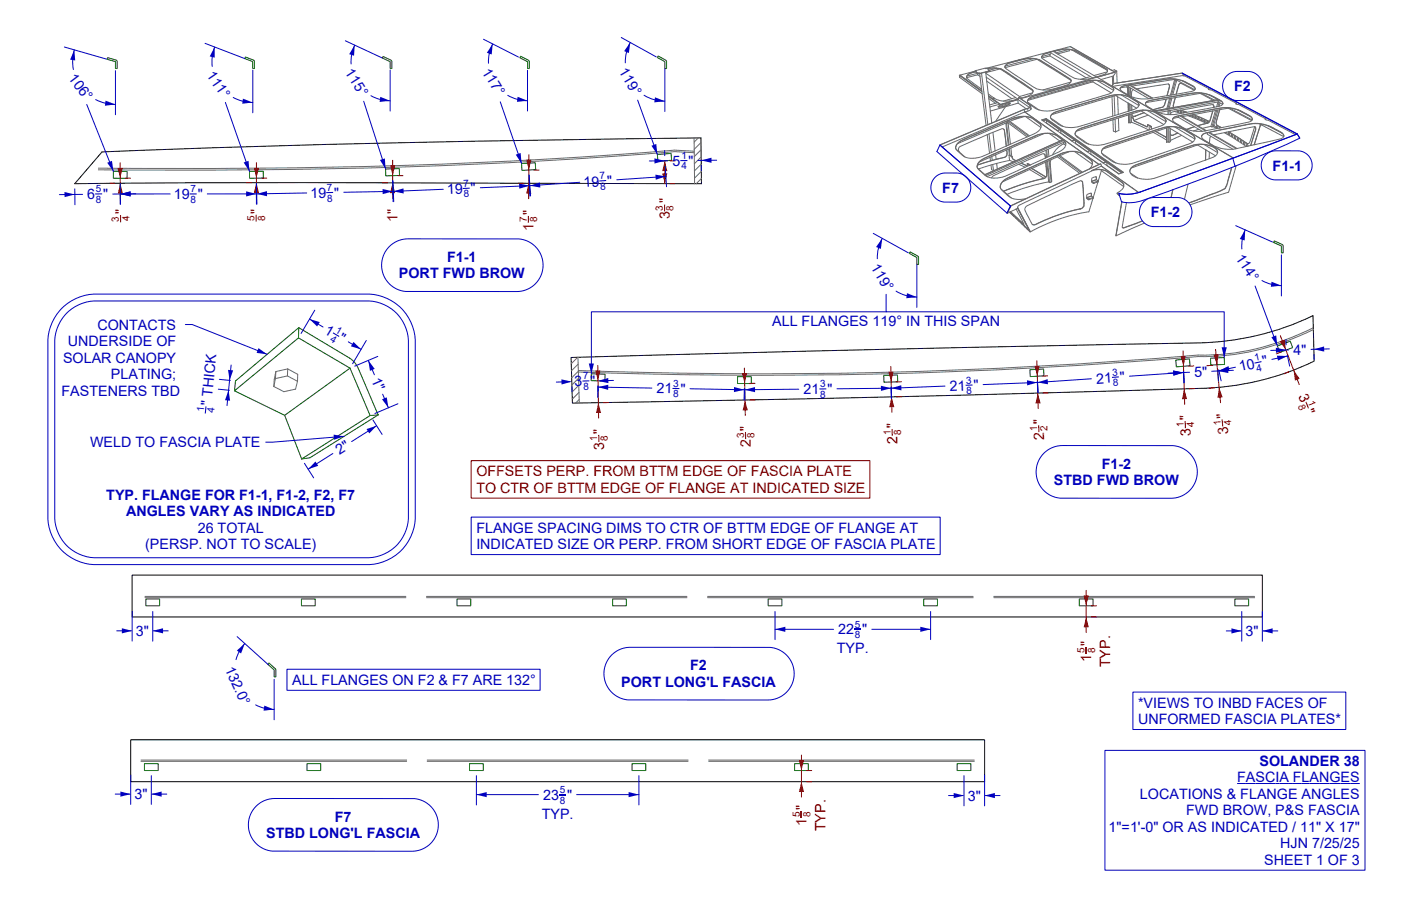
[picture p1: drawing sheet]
<svg xmlns="http://www.w3.org/2000/svg" width="432mm" height="279mm" viewBox="0 0 432 279" stroke-linecap="round" stroke-linejoin="round" font-family="sans-serif">
<defs><g id="words">
<g font-size="4.4" fill="#0000bf">
<text x="63.5" y="23.2" transform="rotate(55 63.5 23.2)">111°</text>
<text x="106.2" y="22.3" transform="rotate(58 106.2 22.3)">115°</text>
<text x="148.4" y="22.1" transform="rotate(59 148.4 22.1)">117°</text>
<text x="190.7" y="21.9" transform="rotate(60 190.7 21.9)">119°</text>
<text x="20.9" y="24.1" transform="rotate(53 20.9 24.1)">106°</text>
<text x="380.3" y="28.1">F2</text>
<text x="207.3" y="51.2" transform="rotate(-1 207.3 51.2)">5 &quot;</text>
<text x="392.2" y="52.6">F1-1</text>
<text x="137.8" y="59.9" transform="rotate(-2 137.8 59.9)">19 &quot;</text>
<text x="179.9" y="57.7" transform="rotate(-4 179.9 57.7)">19 &quot;</text>
<text x="290.4" y="59.4">F7</text>
<text x="26.9" y="61.4" transform="rotate(-1 26.9 61.4)">6 &quot;</text>
<text x="53.6" y="61.4">19 &quot;</text>
<text x="95.7" y="61.1" transform="rotate(-1 95.7 61.1)">19 &quot;</text>
<text x="354.7" y="67">F1-2</text>
<text x="137.8" y="80.8">F1-1</text>
<text x="268.3" y="82.3" transform="rotate(60 268.3 82.3)">119°</text>
<text x="380.7" y="79.4" transform="rotate(57 380.7 79.4)">114°</text>
<text x="123" y="85.9">PORT FWD BROW</text>
<text x="30" y="101.7">CONTACTS</text>
<text x="238" y="100.4">ALL FLANGES 119° IN THIS SPAN</text>
<text x="20.9" y="106.8">UNDERSIDE OF</text>
<text x="99.7" y="102.8" transform="rotate(30 99.7 102.8)">1 &quot;</text>
<text x="19.4" y="111.9">SOLAR CANOPY</text>
<text x="398.7" y="109.5" transform="rotate(-1 398.7 109.5)">4&quot;</text>
<text x="34.2" y="117">PLATING;</text>
<text x="114.4" y="117.2" transform="rotate(67 114.4 117.2)">1&quot;</text>
<text x="177.1" y="119.2" transform="rotate(-2 177.1 119.2)">3 &quot;</text>
<text x="337.9" y="118.3" transform="rotate(-4 337.9 118.3)">21 &quot;</text>
<text x="368.1" y="116.3" transform="rotate(-3 368.1 116.3)">5&quot;</text>
<text x="382.2" y="114.6" transform="rotate(-12 382.2 114.6)">10 &quot;</text>
<text x="19" y="122">FASTENERS TBD</text>
<text x="65.1" y="125.2" transform="rotate(-84 65.1 125.2)">&quot; THICK</text>
<text x="202.3" y="121.3" transform="rotate(1 202.3 121.3)">21 &quot;</text>
<text x="247.7" y="121.6" transform="rotate(-1 247.7 121.6)">21 &quot;</text>
<text x="292.8" y="120.6" transform="rotate(-2 292.8 120.6)">21 &quot;</text>
<text x="27.8" y="138">WELD TO FASCIA PLATE</text>
<text x="104.7" y="140.4" transform="rotate(-32 104.7 140.4)">2&quot;</text>
<text x="324.8" y="149.6">STBD FWD BROW</text>
<text x="339.6" y="144.5">F1-2</text>
<text x="32.8" y="154.1">TYP. FLANGE FOR F1-1, F1-2, F2, F7</text>
<text x="38.8" y="159.2">ANGLES VARY AS INDICATED</text>
<text x="61" y="164.2">26 TOTAL</text>
<text x="146.8" y="164.3">FLANGE SPACING DIMS TO CTR OF BTTM EDGE OF FLANGE AT</text>
<text x="44.7" y="169.3">(PERSP. NOT TO SCALE)</text>
<text x="146.8" y="169.4">INDICATED SIZE OR PERP. FROM SHORT EDGE OF FASCIA PLATE</text>
<text x="41.9" y="196.1">3&quot;</text>
<text x="258.4" y="195.7">22 &quot;</text>
<text x="383.9" y="196.2">3&quot;</text>
<text x="257.9" y="201.5">TYP.</text>
<text x="69.3" y="206.2" transform="rotate(66 69.3 206.2)">132.0°</text>
<text x="212.7" y="206.8">F2</text>
<text x="90" y="211.2">ALL FLANGES ON F2 &amp; F7 ARE 132°</text>
<text x="191.5" y="211.8">PORT LONG'L FASCIA</text>
<text x="350.8" y="218.2">*VIEWS TO INBD FACES OF</text>
<text x="350.8" y="223.3">UNFORMED FASCIA PLATES*</text>
<text x="388.2" y="236.2">SOLANDER 38</text>
<text x="381.3" y="241.3">FASCIA FLANGES</text>
<text x="41.5" y="246.5">3&quot;</text>
<text x="167.4" y="246.6">23 &quot;</text>
<text x="298.3" y="246.9">3&quot;</text>
<text x="351.4" y="246.4">LOCATIONS &amp; FLANGE ANGLES</text>
<text x="365.6" y="251.5">FWD BROW, P&amp;S FASCIA</text>
<text x="103.2" y="253.4">F7</text>
<text x="167" y="252.5">TYP.</text>
<text x="341.7" y="256.5">1&quot;=1'-0&quot; OR AS INDICATED / 11&quot; X 17&quot;</text>
<text x="82" y="258.5">STBD LONG'L FASCIA</text>
<text x="394.6" y="261.6">HJN 7/25/25</text>
<text x="389.7" y="266.7">SHEET 1 OF 3</text>
</g>
<g font-size="4.4" fill="#7f0000">
<text x="80.5" y="65.9" transform="rotate(-90 80.5 65.9)">&quot;</text>
<text x="38.7" y="66" transform="rotate(-91 38.7 66)">&quot;</text>
<text x="122.6" y="68.6" transform="rotate(-90 122.6 68.6)">1&quot;</text>
<text x="164.4" y="71.2" transform="rotate(-90 164.4 71.2)">1 &quot;</text>
<text x="206.4" y="67.7" transform="rotate(-90 206.4 67.7)">3 &quot;</text>
<text x="400.1" y="122.2" transform="rotate(69 400.1 122.2)">3 &quot;</text>
<text x="231.4" y="137.8" transform="rotate(-91 231.4 137.8)">2 &quot;</text>
<text x="276.7" y="136.8" transform="rotate(-91 276.7 136.8)">2 &quot;</text>
<text x="321.8" y="135.7" transform="rotate(-92 321.8 135.7)">2 &quot;</text>
<text x="367" y="134.4" transform="rotate(-92 367 134.4)">3 &quot;</text>
<text x="378.7" y="133.8" transform="rotate(-95 378.7 133.8)">3 &quot;</text>
<text x="186.2" y="138.7" transform="rotate(-91 186.2 138.7)">3 &quot;</text>
<text x="146.8" y="146.9">OFFSETS PERP. FROM BTTM EDGE OF FASCIA PLATE</text>
<text x="146.8" y="152">TO CTR OF BTTM EDGE OF FLANGE AT INDICATED SIZE</text>
<text x="336.4" y="204.1" transform="rotate(-90 336.4 204.1)">1 &quot;</text>
<text x="342.2" y="205.8" transform="rotate(-90 342.2 205.8)">TYP.</text>
<text x="248.6" y="254.7" transform="rotate(-90 248.6 254.7)">1 &quot;</text>
<text x="254.4" y="256.3" transform="rotate(-90 254.4 256.3)">TYP.</text>
</g>
<g font-size="3.1" fill="#0000bf">
<text x="210" y="52.2" transform="rotate(-1 210 52.2)">4</text>
<text x="210" y="49" transform="rotate(-1 210 49)">1</text>
<text x="29.5" y="59.3" transform="rotate(-1 29.5 59.3)">5</text>
<text x="58.7" y="59.3">7</text>
<text x="100.7" y="58.9" transform="rotate(-1 100.7 58.9)">7</text>
<text x="142.8" y="57.6" transform="rotate(-2 142.8 57.6)">7</text>
<text x="184.9" y="55.3" transform="rotate(-4 184.9 55.3)">7</text>
<text x="185.1" y="58.6" transform="rotate(-4 185.1 58.6)">8</text>
<text x="29.6" y="62.6" transform="rotate(-1 29.6 62.6)">8</text>
<text x="58.7" y="62.6">8</text>
<text x="100.8" y="62.2" transform="rotate(-1 100.8 62.2)">8</text>
<text x="143" y="60.9" transform="rotate(-2 143 60.9)">8</text>
<text x="101.5" y="105.1" transform="rotate(30 101.5 105.1)">4</text>
<text x="103.2" y="102.4" transform="rotate(30 103.2 102.4)">1</text>
<text x="386.9" y="111.4" transform="rotate(-12 386.9 111.4)">1</text>
<text x="179.7" y="117" transform="rotate(-2 179.7 117)">7</text>
<text x="207.5" y="119.3" transform="rotate(1 207.5 119.3)">3</text>
<text x="252.8" y="119.5" transform="rotate(-1 252.8 119.5)">3</text>
<text x="297.8" y="118.3" transform="rotate(-2 297.8 118.3)">3</text>
<text x="342.9" y="115.9" transform="rotate(-4 342.9 115.9)">3</text>
<text x="343.1" y="119.1" transform="rotate(-4 343.1 119.1)">8</text>
<text x="387.5" y="114.6" transform="rotate(-12 387.5 114.6)">4</text>
<text x="179.8" y="120.3" transform="rotate(-2 179.8 120.3)">8</text>
<text x="207.4" y="122.6" transform="rotate(1 207.4 122.6)">8</text>
<text x="252.8" y="122.7" transform="rotate(-1 252.8 122.7)">8</text>
<text x="297.9" y="121.6" transform="rotate(-2 297.9 121.6)">8</text>
<text x="62.8" y="127.1" transform="rotate(-84 62.8 127.1)">1</text>
<text x="66" y="127.5" transform="rotate(-84 66 127.5)">4</text>
<text x="263.5" y="193.6">5</text>
<text x="263.5" y="196.8">8</text>
<text x="172.5" y="244.6">5</text>
<text x="172.5" y="247.8">8</text>
</g>
<g font-size="3.1" fill="#7f0000">
<text x="204.3" y="65" transform="rotate(-90 204.3 65)">3</text>
<text x="207.6" y="65" transform="rotate(-90 207.6 65)">8</text>
<text x="36.7" y="68.3" transform="rotate(-91 36.7 68.3)">3</text>
<text x="39.9" y="68.2" transform="rotate(-91 39.9 68.2)">4</text>
<text x="78.5" y="68.2" transform="rotate(-90 78.5 68.2)">5</text>
<text x="81.7" y="68.2" transform="rotate(-90 81.7 68.2)">8</text>
<text x="162.4" y="68.5" transform="rotate(-90 162.4 68.5)">7</text>
<text x="165.6" y="68.5" transform="rotate(-90 165.6 68.5)">8</text>
<text x="400" y="125.1" transform="rotate(69 400 125.1)">8</text>
<text x="403.1" y="124.1" transform="rotate(69 403.1 124.1)">1</text>
<text x="364.8" y="131.7" transform="rotate(-92 364.8 131.7)">1</text>
<text x="368.1" y="131.7" transform="rotate(-92 368.1 131.7)">4</text>
<text x="376.3" y="131.2" transform="rotate(-95 376.3 131.2)">1</text>
<text x="379.5" y="131" transform="rotate(-95 379.5 131)">4</text>
<text x="184.1" y="135.9" transform="rotate(-91 184.1 135.9)">1</text>
<text x="187.3" y="136" transform="rotate(-91 187.3 136)">8</text>
<text x="229.3" y="135.2" transform="rotate(-91 229.3 135.2)">3</text>
<text x="232.6" y="135.1" transform="rotate(-91 232.6 135.1)">8</text>
<text x="274.5" y="134.1" transform="rotate(-91 274.5 134.1)">1</text>
<text x="277.8" y="134.2" transform="rotate(-91 277.8 134.2)">8</text>
<text x="319.7" y="133" transform="rotate(-92 319.7 133)">1</text>
<text x="322.9" y="132.9" transform="rotate(-92 322.9 132.9)">2</text>
<text x="334.3" y="201.5" transform="rotate(-90 334.3 201.5)">5</text>
<text x="337.5" y="201.5" transform="rotate(-90 337.5 201.5)">8</text>
<text x="246.5" y="252" transform="rotate(-90 246.5 252)">5</text>
<text x="249.8" y="252" transform="rotate(-90 249.8 252)">8</text>
</g>
</g></defs>
<!-- layer: Make2D -->
<path d="M31.4 46.9l38.1-1.5 41.9-1.1 50.3-1 54.3-.8 .2 14.2-130.5-.4-62.7 .4zM176 110.2l88.4-2.3 92.6-1.9a180 180 0 0 0 20.7-.8 84 84 0 0 0 27-7.9l.3 14.1a85 85 0 0 1-35.5 8.4l-97 2.6-96.1 1.9zM40.7 177.3h348.4v13h-348.4zM40.3 228.1h263.2v13h-263.2z" fill="none" stroke="#000" stroke-width=".31"/>
<g fill="none" stroke="#696969" stroke-width=".31">
<path d="M295.8 23.9l6.9 5M309.5 32.8l-1.8 .2M310.5 37.7l6.1 4.5M322.5 36.9l23.4 16.4M336.1 23.6l.7 .4M366.9 35.5l-.1 .2M368.4 27.4a1.51 1.51 0 0 1-1.7 .9l-12.5 2.1M311.1 47.8l.8 .4M321.7 41.2l-19.9 8.8M323.2 56.1l.3 .2M324.2 55.9l-.3 .1M341 49.9l-1 .3"/>
<path d="M395.7 42a2.53 2.53 0 0 1-2.3 1.1l-12.6 2.8"/>
</g>
<circle cx="323.6" cy="16.2" r=".06" fill="#696969"/>
<g fill="none" stroke="#696969" stroke-width=".31">
<path d="M307.2 21.1l-2.2 .5M313.7 30.8l.1 1M326.8 40v.2M362 33.8h.1M363.8 34.5l.3 .3M367.4 35.7l.3 .3M368.3 36.1l.3 .3M369.2 36.4l.3 .4M371 37.2l.3 .4M374.7 39l.4 .4M374.9 38.9l-.1 .1M375.3 38.7l1.2 .7"/>
<path d="M375.8 39.4l-.1 .1M339.4 51.2l9.7 6.9M371.7 46.3l-.1 3M378.7 41l-.2 .1M379.6 41.5l-.1 .2M380.4 42.3l.3 .4M382.5 43.3l-.2 .3 .3 .3M312.1 66.1v.1M315.5 69.5l.5 .5M316.5 70.4l.3 .3M335 61l.4 .3M335.4 61.6h.2"/>
<path d="M85 114.6l-.5 2.5"/>
</g>
<circle cx="341" cy="49.9" r=".06" fill="#696969"/>
<path d="M318.1 51.9l.1 .1M379.7 51.7l-1.5 5.2a2.5 2.5 0 0 1-2.2 2.1l-10 3.8-.9 .3-.2-.1M335.4 61.3v.3" fill="none" stroke="#696969" stroke-width=".31"/>
<g fill="#696969">
<circle cx="311.9" cy="48.3" r=".06"/>
<circle cx="311.9" cy="48.4" r=".06"/>
</g>
<path d="M348.7 36.1l.6 .3M353.7 38.5v.1M354.8 39.1l.2 .7M311 47.9l.2 1.5M311.9 48.3l.5 .9M316.6 50.6v.1M356.2 40.6l3 1.7" fill="none" stroke="#696969" stroke-width=".31"/>
<circle cx="354.8" cy="39" r=".06" fill="#696969"/>
<path d="M353.8 38.4l.5 .3M354.3 38.7h.1M364.3 24.9l3.7 1.9M372.6 27.4l-.1 .1h.1M390.1 36.8h-.1M359.2 42.3h.2M372.4 40.9l8.6 5" fill="none" stroke="#696969" stroke-width=".31"/>
<circle cx="347.9" cy="37.9" r=".06" fill="#696969"/>
<path d="M295.7 23.3l.1 .6M345.2 27.4a2.91 2.91 0 0 1 2.7-1.2l7.5-1.1a16.2 16.2 0 0 1 9.4 0l1.5 .7a3.7 3.7 0 0 1 2.1 1.6M347.3 26.8l.3 .6 .1 1.9M348.2 26.2l7.1 4M360.2 26l.2 .3v.6M336.9 56.3h.2M338.4 56.1l-1.5 .4M370.3 42a4.2 4.2 0 0 0 2.7 2.3l.6 .4a10.9 10.9 0 0 0 7.2 1.2M318.2 69.2h.9" fill="none" stroke="#696969" stroke-width=".31"/>
<circle cx="336.4" cy="60.4" r=".06" fill="#696969"/>
<path d="M91.8 115.4l-.1 2.2M404.8 101.6l-4 1.9a75.1 75.1 0 0 1-31.5 6.5 1572.4 1572.4 0 0 1-191 4.7" fill="none" stroke="#696969" stroke-width=".31"/>
<circle cx="343.6" cy="22.3" r=".06" fill="#696969"/>
<path d="M322.5 37.2l.1 .8" fill="none" stroke="#696969" stroke-width=".31"/>
<circle cx="336.2" cy="47.5" r=".06" fill="#696969"/>
<path d="M329.8 14.4l-25.7 6.6M314 30.1h.2M317.5 32.4l.2 .3M375.5 30.8l.3 .1" fill="none" stroke="#696969" stroke-width=".31"/>
<circle cx="339.3" cy="50.6" r=".06" fill="#696969"/>
<path d="M323.8 36.1l.6 .9M343.3 27.6a2.37 2.37 0 0 1-2 1.5l-10.7 3.2a23.2 23.2 0 0 1-9.2 1.9 8.3 8.3 0 0 1-4.2-2.1M352.4 34l-20.6 6.5M373.9 39.1h-.4M346.3 53.1l-1.5 .5M368.3 42.7a3.4 3.4 0 0 1-3.1 2.1l-9.4 3.3a30.8 30.8 0 0 1-9.5 2.6 10.1 10.1 0 0 1-6-2.7" fill="none" stroke="#696969" stroke-width=".31"/>
<g fill="#696969">
<circle cx="295.7" cy="23.3" r=".06"/>
<circle cx="295.8" cy="23.9" r=".06"/>
</g>
<g fill="none" stroke="#696969" stroke-width=".31">
<path d="M347.7 26.3v.4M348.1 37.8l-.2 .1M352.6 34.7l-2.8 1.1-.6 .1M360.2 26l.2 .8M360.4 26.9l-.7 2.6M370.3 28.7l4.1 2.2M373.2 27.7l7.9 4.2-.2 .1M375.8 30.9l.7 .4M378.9 33.3l7 3.7M381.1 32h-.2M381.3 33.8l4.2 2.2M390.1 36.7l-.1 .1"/>
<path d="M390.7 38.7l4.5 2.4M336.5 55.9l.4 .6zM338.3 55.8l-.3-.4-1.5 .5M338.3 55.8l-1.2 .5 .1 .2M338.3 55.8l.1 .3M373.2 42l-.3 .5-.1 1.7M386.9 40l-1.5 4.9"/>
</g>
<g fill="#696969">
<circle cx="381.1" cy="31.9" r=".06"/>
<circle cx="390.1" cy="36.7" r=".06"/>
</g>
<path d="M381.7 32.2l8.4 4.5" fill="none" stroke="#696969" stroke-width=".31"/>
<circle cx="372.6" cy="27.4" r=".06" fill="#696969"/>
<path d="M353.4 39.1h.1M353.7 38.5l.5 .2M354.2 38.7l.5 .3M354.2 38.7v1.3M365.1 23.4l7.5 4" fill="none" stroke="#696969" stroke-width=".31"/>
<circle cx="353.6" cy="39.1" r=".06" fill="#696969"/>
<path d="M354.3 38.7l.5 .4M354.7 39v.2" fill="none" stroke="#696969" stroke-width=".31"/>
<g fill="#696969">
<circle cx="354.2" cy="38.7" r=".06"/>
<circle cx="353.7" cy="38.5" r=".06"/>
</g>
<path d="M349.7 37.4l3.8 1.7M353.7 38.6v.1" fill="none" stroke="#696969" stroke-width=".31"/>
<circle cx="353.5" cy="39.1" r=".06" fill="#696969"/>
<path d="M349.7 37.4l3.7 1.7" fill="none" stroke="#696969" stroke-width=".31"/>
<circle cx="349.7" cy="37.4" r=".06" fill="#696969"/>
<path d="M349.3 36.4v.2" fill="none" stroke="#696969" stroke-width=".31"/>
<circle cx="349.3" cy="36.6" r=".06" fill="#696969"/>
<path d="M349.3 36.5v.1" fill="none" stroke="#696969" stroke-width=".31"/>
<g fill="#696969">
<circle cx="349.3" cy="36.4" r=".06"/>
<circle cx="359.3" cy="42.3" r=".06"/>
<circle cx="354.8" cy="39.1" r=".06"/>
</g>
<path d="M301.3 23.1l.7 .4M303.8 22.6l10.4 7.2M304 23.8l9 6.3M343.5 21.5l.7 .4-1 1.5v2.4M344.7 36.4l.1 3.8-1 .5-.6-.3-.2-3.5M305.4 50.9l.2 1.4 .6 .3M306 50.7l.2 1.9M306.4 52.6h-.2M316.5 51.1h.1M316.6 50.4l.5 .3M318 52l.2 .1M371.6 46.2h.1" fill="none" stroke="#696969" stroke-width=".31"/>
<circle cx="316.6" cy="51.1" r=".06" fill="#696969"/>
<path d="M317.1 50.7h.1M317.2 50.7l.3 .2" fill="none" stroke="#696969" stroke-width=".31"/>
<circle cx="317.2" cy="50.7" r=".06" fill="#696969"/>
<path d="M316.6 50.4v.2M316.7 50.4l.5 .3" fill="none" stroke="#696969" stroke-width=".31"/>
<circle cx="316.6" cy="50.4" r=".06" fill="#696969"/>
<path d="M312.4 49.2l.7 .4M316.4 51.1h.1M84.5 117.1l-.1 2.1" fill="none" stroke="#696969" stroke-width=".31"/>
<circle cx="316.4" cy="51.1" r=".06" fill="#696969"/>
<path d="M314.8 50.3l1.7 .8" fill="none" stroke="#696969" stroke-width=".31"/>
<circle cx="312.4" cy="49.2" r=".06" fill="#696969"/>
<path d="M311.9 48.2l.5 1" fill="none" stroke="#696969" stroke-width=".31"/>
<circle cx="311" cy="47.9" r=".06" fill="#696969"/>
<path d="M318.2 52.1l4.1 2.5" fill="none" stroke="#696969" stroke-width=".31"/>
<g fill="#696969">
<circle cx="318.2" cy="52.1" r=".06"/>
<circle cx="345.9" cy="70.2" r=".06"/>
<circle cx="343.9" cy="72.7" r=".06"/>
</g>
<path d="M386.8 39.1l.2 .4v.6l-1.5 4.8M325.8 48l.1 .4 6.9 5.1M336.2 47.5l3.8 2.7M381 51.1l-2.4 8.2a243.3 243.3 0 0 0-34.6 13.4M317.5 71.4h.1M335.4 61.3h.2M336.8 60.9l-.4-.4-1.4 .5 .4 .6M336.8 60.9l-1.2 .4M336.8 60.9v.3l-1.2 .4v-.3" fill="none" stroke="#696969" stroke-width=".31"/>
<circle cx="371.6" cy="46.3" r=".06" fill="#696969"/>
<path d="M341.1 50.1l.1 .9" fill="none" stroke="#696969" stroke-width=".31"/>
<circle cx="341.1" cy="51" r=".06" fill="#696969"/>
<g fill="none" stroke="#696969" stroke-width=".31">
<path d="M316 18.2l-4.9 1.2M329.5 15.2l-4.1 1.1M301.3 22.6v.5M308.2 32.1l-3.1 .9M362 33.8h.1M364.8 34.6l-.2 .1M364.8 34.6l-.1 .1M370.2 36.8l.3 .4M371.2 37.1l-.1 .1M372.1 37.5l-.1 .1M374 38.9h.2zM375.9 39.4l-.1 .1"/>
<path d="M386.7 39.1l-1 3.2a2.33 2.33 0 0 1-1 2h-.1M372.2 40.9l-.1 .5M378.7 41l-.1 .1M380.6 42.1l-.1 .2M381.5 42.7l-.1 .3 .3 .3M382.5 43.3l-.1 .2M383.4 44l-.1 .1M384.4 44.6l-.1 .1M311.6 63.5l-1.1 2.3M313.2 64.5h.1"/>
</g>
<circle cx="364.8" cy="34.6" r=".06" fill="#696969"/>
<path d="M368.4 35.9l-.1 .2" fill="none" stroke="#696969" stroke-width=".31"/>
<g fill="#696969">
<circle cx="368.5" cy="35.9" r=".06"/>
<circle cx="368.6" cy="36.4" r=".06"/>
</g>
<path d="M370.3 36.7l-.2 .1" fill="none" stroke="#696969" stroke-width=".31"/>
<g fill="#696969">
<circle cx="370.3" cy="36.7" r=".06"/>
<circle cx="370.5" cy="37.2" r=".06"/>
</g>
<path d="M372.1 37.5l-.1 .1" fill="none" stroke="#696969" stroke-width=".31"/>
<circle cx="375.9" cy="39.4" r=".06" fill="#696969"/>
<path d="M379.6 41.5l-.1 .2M381.5 42.7l-.2 .2M383.4 44l-.2 .1" fill="none" stroke="#696969" stroke-width=".31"/>
<circle cx="383.4" cy="44" r=".06" fill="#696969"/>
<path d="M363.9 25.7a1.4 1.4 0 0 0-.9 1.5l-.5 1.8M371.2 37.1l-.2 .1M374.9 38.9l-.2 .1M380.6 42.1l-.2 .2M384.4 44.6l-.2 .1" fill="none" stroke="#696969" stroke-width=".31"/>
<circle cx="371.4" cy="37.6" r=".06" fill="#696969"/>
<path d="M369.3 36.3l-.1 .1" fill="none" stroke="#696969" stroke-width=".31"/>
<g fill="#696969">
<circle cx="369.4" cy="36.3" r=".06"/>
<circle cx="369.5" cy="36.8" r=".06"/>
</g>
<path d="M367.5 35.5l-.1 .2" fill="none" stroke="#696969" stroke-width=".31"/>
<g fill="#696969">
<circle cx="367.5" cy="35.5" r=".06"/>
<circle cx="367.7" cy="36.1" r=".06"/>
</g>
<path d="M363.9 34.3l-.2 .2" fill="none" stroke="#696969" stroke-width=".31"/>
<circle cx="363.9" cy="34.3" r=".06" fill="#696969"/>
<g fill="none" stroke="#696969" stroke-width=".31">
<path d="M362.8 34.2l.3 .3-.2-.3M363.7 34.5l.3 .3M364.6 34.7v.1M364.7 34.7v.1M367.4 35.7l.3 .4M368.3 36.1l.3 .3M369.2 36.4l.3 .4M370.1 36.8l.3 .4M371.1 37.2l.3 .4M372 37.6l.1 .4-.1-.4M374.8 39l.3 .4M375.2 38.7l1.2 .7"/>
<path d="M378.5 41.1l.3 .4-.2-.4M379.8 42.1l-.3-.4 .3 .4M381.3 42.9l.4 .4M382.4 43.5l.3 .4M383.2 44.1l.4 .5-.3-.5M384.2 44.7l.2 .4M384.3 44.7l.1 .4M311.3 65.5l.5 .5M311.4 65.3l4.1 3.9M311.4 65.5l.3 .3M312.1 66.2l.5 .5M312.3 66.3l.2 .3"/>
<path d="M313 67l.4 .5M313.1 67l.2 .3M313.8 67.8l.5 .5M313.9 67.8l.3 .3M314.7 68.6l.4 .5M314.8 68.7l.3 .3M315.7 69.5l.2 .3M316.4 70.3l.5 .5"/>
</g>
<g fill="#696969">
<circle cx="316" cy="70" r=".06"/>
<circle cx="316.9" cy="70.8" r=".06"/>
</g>
<path d="M311.5 65.3l4.1 3.8" fill="none" stroke="#696969" stroke-width=".31"/>
<circle cx="312.9" cy="66.9" r=".06" fill="#696969"/>
<g fill="none" stroke="#696969" stroke-width=".31">
<path d="M318.6 18.1l-8.8 2.3M323.7 16.2l-1.4 .3M304.7 29.5l3.7 2.7M309.3 39.8l.3 .3 .6 4.9M322.4 36.9l4.4 3.1M342.8 23.5l.1 2.6M343.6 22.3l-5.4 1.5M322.6 46.2l.2 2.3M323.1 46l.2 2.3M336.1 46.5v.1M311.1 65.5l6.3 6M311.3 65.4v.1"/>
<path d="M312.9 66.9l.1 .1M313.8 67.7v.1M314.6 68.5l.1 .1M315.5 69.4v.1M316.4 70.2v.1"/>
</g>
<circle cx="360.3" cy="34.2" r=".06" fill="#696969"/>
<path d="M300.7 22.1l-1.3 .4M331.3 43.2l4.7 3.2" fill="none" stroke="#696969" stroke-width=".31"/>
<g fill="#696969">
<circle cx="336.5" cy="52.6" r=".06"/>
<circle cx="336.7" cy="50.2" r=".06"/>
</g>
<path d="M323.7 16.2v.6M295.9 23.2l-.1 .7M307.6 32.9l3.7-1.1a4.7 4.7 0 0 1-3.6 1.2M360.7 34.1l-.4 .1M321.9 47.5l.3 1.3M322.9 49.7l.6 6.6 .5-.1M360.7 43.7l-.4 .2-.3-.2" fill="none" stroke="#696969" stroke-width=".31"/>
<circle cx="324.7" cy="15.9" r=".06" fill="#696969"/>
<path d="M327 15.3l-2.3 .6M322.4 36.9v.2M348 35.4l.1 2.4 .6-.1M321.9 47.5l.3 1.2" fill="none" stroke="#696969" stroke-width=".31"/>
<circle cx="322.5" cy="36.9" r=".06" fill="#696969"/>
<path d="M323.7 50.6l.5 5.3" fill="none" stroke="#696969" stroke-width=".31"/>
<circle cx="303.6" cy="53.9" r=".06" fill="#696969"/>
<path d="M323.9 49.3l-.2 1.3M327.8 43.9l.1 .4M336.3 59.6l.1 .9M337.8 54.5l.2 .9M319.1 69.2l5.8-2.5 6.2-1.9a3.8 3.8 0 0 0 2.9-1.3l-.2-6-.4-1.6 .4 1 .3 5.4a1.58 1.58 0 0 1-.6 1.9l-7.4 2.1-6.9 3M85 114.6l-.1 2.2" fill="none" stroke="#696969" stroke-width=".31"/>
<circle cx="337.9" cy="55.4" r=".06" fill="#696969"/>
<path d="M339.5 52.3v.3M318.2 69.2l1 .1M336.9 61.1l-1.3 4.2" fill="none" stroke="#696969" stroke-width=".31"/>
<g fill="#696969">
<circle cx="317.5" cy="71.4" r=".06"/>
<circle cx="317.5" cy="71.5" r=".06"/>
</g>
<path d="M337.9 55.4l-1.4 .5M335.6 65.3l-4.3 .8-4.7 1.4-4.3 1.7-4.7 2.3M336.4 60.4l-1.4 .5" fill="none" stroke="#696969" stroke-width=".31"/>
<g fill="#696969">
<circle cx="315.8" cy="34.5" r=".06"/>
<circle cx="315.9" cy="34.6" r=".06"/>
</g>
<path d="M344.3 59.6l.5 .5M344.3 59.7l.5 .5" fill="none" stroke="#696969" stroke-width=".31"/>
<g fill="#696969">
<circle cx="344.3" cy="59.7" r=".06"/>
<circle cx="344.8" cy="60.1" r=".06"/>
</g>
<path d="M309.3 39.8l.8 5.2M373.2 39l.3 .1M375.4 31.5l-.5 1.5M344.8 60.1l.3 .2" fill="none" stroke="#696969" stroke-width=".31"/>
<circle cx="364.3" cy="22.6" r=".06" fill="#696969"/>
<path d="M339.3 50.6l.2 .6" fill="none" stroke="#696969" stroke-width=".31"/>
<g fill="#696969">
<circle cx="311.6" cy="63.5" r=".06"/>
<circle cx="310.5" cy="65.7" r=".06"/>
</g>
<path d="M314 30.1l.1 .1M375.8 30.9l-.2 .5" fill="none" stroke="#696969" stroke-width=".31"/>
<circle cx="314" cy="30.1" r=".06" fill="#696969"/>
<path d="M313.8 30.7l3.5 2.5M314 30.1l-.2 .4M315.6 33.8l.2 .7M317.4 32.5l.2 .2" fill="none" stroke="#696969" stroke-width=".31"/>
<circle cx="314.1" cy="30.2" r=".06" fill="#696969"/>
<path d="M317.4 32.5v.6M363.2 35.7v.5" fill="none" stroke="#696969" stroke-width=".31"/>
<circle cx="326.8" cy="40" r=".06" fill="#696969"/>
<path d="M326.9 40.2l.1 .8" fill="none" stroke="#696969" stroke-width=".31"/>
<g fill="#696969">
<circle cx="326.9" cy="41" r=".06"/>
<circle cx="336.1" cy="46.5" r=".06"/>
</g>
<path d="M336.2 46.7v.8" fill="none" stroke="#696969" stroke-width=".31"/>
<g fill="#696969">
<circle cx="322.5" cy="36.9" r=".06"/>
<circle cx="322.6" cy="38" r=".06"/>
</g>
<path d="M343.6 22.2l-5.5 1.6" fill="none" stroke="#696969" stroke-width=".31"/>
<g fill="#696969">
<circle cx="308.4" cy="32.2" r=".06"/>
<circle cx="338.1" cy="23.8" r=".06"/>
</g>
<g fill="none" stroke="#696969" stroke-width=".31">
<path d="M310.7 37.9l.7 6.6M208 46.3l-40.4 2.8-42.5 1.9a2447.6 2447.6 0 0 1-94.8 .9M208.1 46.3l5.9 .3M213.9 42.6l.2 14.1M214 47.1l-3-.2a70.1 70.1 0 0 0-12.8 .6l-35.1 2.3-38 1.7a2448.2 2448.2 0 0 1-94.8 .9M215.2 42.5l-1.3 1.3M216 44l-2 2.1M216.1 46.2l-2.1 2.1M216.1 48.4l-2.1 2.1M216.1 50.6l-2.1 2.1M216.2 52.8l-2.1 2.1M216.2 55.1l-1.6 1.6"/>
<path d="M84.9 116.8l-.5 2.4 3.1 1.6 3.6-.8 .6-2.4M88.7 113.8l-3.7 .8M178.1 110.2l-2 2M178.1 110.2l.4 14.1M178.2 112.3l-2.1 2.1M178.3 114.5l-2.1 2M178.3 116.7l-2 2M178.4 118.8l-2.1 2.1M369.3 109.5a1568.3 1568.3 0 0 1-191.1 4.8M404.8 101.1l-4 1.8a74.3 74.3 0 0 1-31.5 6.6M178.4 121l-2 2.1M178.5 123.2l-1.1 1.1"/>
</g>
<circle cx="300.5" cy="22" r=".06" fill="#696969"/>
<g fill="none" stroke="#696969" stroke-width=".31">
<path d="M319.5 18.2l10.6 6.6M301.9 22.7l2 16M303.6 21l.5 .1M307.5 31.7l-2.5 .7M310.9 37.1l6.4 4.8M313 30.1l.7 .5M313.8 31.8l-8.6 2.4M314.6 36l-3.3 1.4M315.6 33.7l-25.8 11M316.7 31.3l.5 .8M321.1 37l23.7 16.6M322.4 36.7l-1.2 .3"/>
<path d="M336.1 23.6l-3 .9M338.1 23.8l42 24.9M343.3 27.7l-.1-.2a8.5 8.5 0 0 0-9.9-2l-9.2 2.6a23.9 23.9 0 0 0-7.1 2.5l-.3 .8M343.5 21.5l-.8 .2M345.2 27.3l.1 .3a10.5 10.5 0 0 0 8.9 2.8M347.7 26.7l6.4 3.7M349.3 36.6l.4 .8M351.1 32.3a2.38 2.38 0 0 1-2 1.6l-10.9 3.4a22.7 22.7 0 0 1-9.4 2 9 9 0 0 1-4.4-2.3M351.1 32.4a4.8 4.8 0 0 0-2.7-2.2 10.3 10.3 0 0 0-8.7 .1l-8.4 2.5a23.7 23.7 0 0 0-7.2 2.6l-.3 .8M353.1 31.9a5.1 5.1 0 0 0 2.7 2.2 12 12 0 0 0 9.2 .7l8.8-1.6a4.2 4.2 0 0 0 3.1-1.2 1.88 1.88 0 0 0-1.6-1.4 12.2 12.2 0 0 0-10.3-1.4l-8.5 1.4a5.4 5.4 0 0 0-3.4 1.1v.3M353.7 38.7l-.2 .4M359.4 37.3a5.4 5.4 0 0 0-2.9-2.3 10.3 10.3 0 0 0-8.9 .1l-14 4.4a2.72 2.72 0 0 0-2.2 1.9"/>
<path d="M359.4 37.3a2.39 2.39 0 0 1-2 1.7l-11 3.6a24.3 24.3 0 0 1-9.1 2.2 9.5 9.5 0 0 1-5.9-3.2v-.3M359.5 39.5l.1 4.4M360 39.3v4.4M360.7 39.6v4.1M361.4 36.8a5.5 5.5 0 0 0 3 2.4 12 12 0 0 0 9.5 .7l9-1.8a3.9 3.9 0 0 0 3.1-1.3 6.4 6.4 0 0 0-3.4-2.4 12.9 12.9 0 0 0-9.6-.5l-8.1 1.5a5.3 5.3 0 0 0-3.4 1.2l-.1 .3M363.9 34.3l.3 .2-.2 .3M364.8 34.6l.3 .2M367.5 35.5l.3 .2-.1 .4M368.4 35.9l.3 .2-.1 .3M369.3 36.3l.3 .2-.1 .3M370.2 28.7l-17 2.9M370.3 36.7l.3 .2-.2 .3"/>
<path d="M371.2 37.1l.3 .2-.2 .3M373.8 34.2l-.6 1.8a2.64 2.64 0 0 1-2.8 2.4l-1.2 .3M373.9 32.3l-11.3 1.9-1.5 .4-.4 .8M374.9 38.9l.3 .2-.1 .3M375.4 30.7l-19.5 3.5M378.8 33.3l-14.4 2.7M386.7 39.1l.3 .4-.1 .5M386.8 39.1l-12.8 2.5M388.2 38.2l7.4 3.9M388.5 38.4l-1.9 6.2M294.6 45.9l2.8 2.5M301.3 51.8l3 2.7"/>
<path d="M308.4 58.2l3.3 2.8M311.2 49.4l1.1 .5M316.6 50.7l-.1 .4M325.9 48.4l-16.9 7.7M326.3 47.8l7.3 5.3M327.5 43.2l-23.9 10.7M331.3 43.1l-1 .4M338.4 55.8v.3M348.9 51.6l1.6-.8 11.4-4a26.9 26.9 0 0 1 8.5-2.3 5.1 5.1 0 0 1 4.8 2.1 2.48 2.48 0 0 1-2.4 2.3l-10.7 3.9a31 31 0 0 1-8.6 2.5 5.6 5.6 0 0 1-5.2-2.1v-.7zM359.5 42.1l-.1 .2M368.3 42.7a5.9 5.9 0 0 0-3.2-2.6 10.3 10.3 0 0 0-9.2 .1l-8.8 2.9a24.6 24.6 0 0 0-7.2 2.9l-.4 .6 .1 .6 .7 .8M369.6 44.5l-20.9 7.3"/>
<path d="M372.1 41.4l7.9 4.6M372.7 40.8l8.6 5M378.7 41l.3 .2-.2 .3M379.6 41.5l.3 .3-.1 .3M381.5 42.7l.3 .3-.1 .3M382.5 43.3l.3 .3-.2 .3M383.4 44l.3 .3-.1 .3M311.3 65.4l.5 .6M312.1 66.1l.5 .6M312.9 66.9l.5 .6M313.8 67.7l.5 .6M314.6 68.5l.5 .6"/>
<path d="M315.5 69.4l.5 .6M316.4 70.2l.5 .6M336.9 60.8l-.1 .4"/>
</g>
<circle cx="360.7" cy="34.1" r=".06" fill="#696969"/>
<g fill="none" stroke="#696969" stroke-width=".31">
<path d="M320.6 18.7l9.4 5.8 .1 .5M321 17.6l.2 .4 6.1 3.8a11.1 11.1 0 0 0 6.4 2.7l1.9-.2 4.8-1.4 .6-.4 .3-.7M323.7 16.8l-2.6 .6M324.7 15.9l12.5 7.4M329.8 14.4l13.8 7.8M297.9 23.8l.1 .4 4.5 3.3M300.6 22.1l-.2 .1a3 3 0 0 0-2.5 1.7M304.3 21.2a7.5 7.5 0 0 1 7 1.9l6.9 4.6 .2 .5M304.6 29l1.8 1.3a8.8 8.8 0 0 0 6.6 .4l.8-.2M309.3 39.8l-.4-.1-1.9 .7-10.9 4.7a1.11 1.11 0 0 0-.4 1.8M309.7 20.7l.2 .3 5.8 4a15.2 15.2 0 0 0 4.9 2.6 17 17 0 0 0 7.5-1.2l1.3-.4 .7-1.1M317.6 32.7l-.6 .6-1.4 .4"/>
<path d="M320.8 38.8a3.5 3.5 0 0 1-2.8 2.8l-12.1 5.3a11.9 11.9 0 0 1-7.6 1.8 8.2 8.2 0 0 1-3.7-2.9M322.5 36.9l-1.1 .3M326.8 40l-1 .3M347.7 26.7l-2.3 .4M348.7 35.2v2.5M351.7 34.2l7 4.2M360.1 39.3l7.5 4.5M360.7 39.1l-20.8 6.8M362.1 24.5l-1.3 4.8M362.2 24.5l-13.3 2M363.2 36.2l7.4 4.3M363.8 35.6l8 4.7"/>
<path d="M364.9 23.4l-.6-.9-20.9 3.2-.4 .3-.2 .6M375.5 30.8l-19.5 3.4M311.2 49.5l-4.7 1.1-4.9 1.5M321.9 47.5l-.4-.1-4.6 1.9-10.7 4.9-.6 .7M322.7 49.9l.5 6.2M323.4 49.5l.6 6.7M327.5 43.1l-24 10.8M327.9 44.3l-2.2 1.6-1.3 1.8M328.5 44.3a7.5 7.5 0 0 0-10.1-2l-10.1 4.4a18.1 18.1 0 0 0-6.8 3.6l-.3 1.3M335.8 52.1a1.83 1.83 0 0 0 .9-1.9 1.83 1.83 0 0 0-1.4-1.5 7.2 7.2 0 0 0-8.4-1.2l-10.7 4.9a28.7 28.7 0 0 0-7.3 3.8 1.94 1.94 0 0 0 .7 3.2 5.9 5.9 0 0 0 6.6 1.9M336 46.4l-1 .4M336.5 52.6v.1"/>
<path d="M336.5 52.6a5.7 5.7 0 0 1 6.3 1.5l.6 .4a7.3 7.3 0 0 1 2.9 2.6 3.2 3.2 0 0 1-2 2.5M337.8 54.5h-.1a1.06 1.06 0 0 0-1.2 1.4M339.2 50.6l-27.7 12.9M339.5 51.2l-3 1.4M339.5 52.6l-1.1 3.4M369.1 44.7l5.5 3.3M313.7 64.3l-3.3 1.4 .7-1.4M88.7 113.8l3.1 1.6"/>
</g>
<circle cx="295.9" cy="23.2" r=".06" fill="#696969"/>
<path d="M320.6 18.7a9.1 9.1 0 0 0-6.3-.2l-3.6 1.1-.8 .7-.2 .4M331.6 15.8a9.2 9.2 0 0 0-6.3-.1l-3.3 .9-.8 .7-.1 .4M300.5 21.9v.1M300.8 21.9h.1M303.8 21.1h.1M304.1 21.1l.9 .6M310.6 37.8l-.4 .1M318.4 28.1a2.52 2.52 0 0 1-2.3 1.8" fill="none" stroke="#696969" stroke-width=".31"/>
<circle cx="300.5" cy="22" r=".06" fill="#696969"/>
<path d="M300.5 22l.9 .6M304.9 22l-3 .7M343.3 27.6l-.1-.2a8.5 8.5 0 0 0-9.9-2l-9.2 2.6a23.9 23.9 0 0 0-7.1 2.5l-.3 .8M351.1 32.3a4.8 4.8 0 0 0-2.7-2.2 10.3 10.3 0 0 0-8.7 .1l-8.4 2.5a23.7 23.7 0 0 0-7.2 2.6l-.3 .8" fill="none" stroke="#696969" stroke-width=".31"/>
<g fill="#696969">
<circle cx="351.1" cy="32.3" r=".06"/>
<circle cx="323.8" cy="36.2" r=".06"/>
</g>
<path d="M359.4 37.3a5.2 5.2 0 0 0-2.9-2.4 10.3 10.3 0 0 0-8.9 .1l-14 4.4a2.72 2.72 0 0 0-2.2 1.9" fill="none" stroke="#696969" stroke-width=".31"/>
<g fill="#696969">
<circle cx="359.4" cy="37.3" r=".06"/>
<circle cx="331.4" cy="41.4" r=".06"/>
</g>
<path d="M315.6 33.8l-25.8 10.9M317.7 33.3l.1 .3-.5 .5-1.4 .4M336.8 24.2l-22.2 6.2M368.3 42.7a5.1 5.1 0 0 0-2.9-2.5 10.1 10.1 0 0 0-9.5 0l-14.2 4.6a2.75 2.75 0 0 0-2.2 2.1" fill="none" stroke="#696969" stroke-width=".31"/>
<circle cx="289.7" cy="44.7" r=".06" fill="#696969"/>
<path d="M373.8 34.2l-.6 2.2a1.79 1.79 0 0 1-1 1.6M327.8 43.4l-23.9 10.7M328.1 43.8l-23.8 10.7M331.3 43.2l-1 .3" fill="none" stroke="#696969" stroke-width=".31"/>
<circle cx="373.8" cy="32.3" r=".06" fill="#696969"/>
<path d="M348 26.2l7 4.1M360.2 26l-9.9 1.4M373.8 32.3l.3 .8M88.6 115.9l-3.7 .9" fill="none" stroke="#696969" stroke-width=".31"/>
<circle cx="349.2" cy="35.8" r=".06" fill="#696969"/>
<path d="M345.2 27.3a2.91 2.91 0 0 1 2.7-1.1l7.5-1.2a16.2 16.2 0 0 1 9.4 0l2.1 1.1a2.01 2.01 0 0 1 1.5 1.3" fill="none" stroke="#696969" stroke-width=".31"/>
<g fill="#696969">
<circle cx="345.2" cy="27.4" r=".06"/>
<circle cx="368.4" cy="27.4" r=".06"/>
<circle cx="353.1" cy="31.9" r=".06"/>
<circle cx="376.9" cy="32" r=".06"/>
<circle cx="361.4" cy="36.8" r=".06"/>
<circle cx="386" cy="36.8" r=".06"/>
</g>
<path d="M370.6 41.5l1.6-.6 8.3-1.7a20.5 20.5 0 0 1 8.7-.9 17.6 17.6 0 0 1 6.4 3.2l.1 .5a2.91 2.91 0 0 0-2.3-1.9 12.3 12.3 0 0 0-10.8-1.3l-8.8 1.8a4.4 4.4 0 0 0-3.5 1.4z" fill="none" stroke="#696969" stroke-width=".31"/>
<circle cx="370.3" cy="42" r=".06" fill="#696969"/>
<path d="M302.5 22.6l2 15.8M314.2 29.8l.7 .4M343.2 23.4l-3.9 1.1M353.5 39.1h.1M365.1 23.4l-.6-.1-21.6 3.3 37.2 22.1M380.9 32l.8 .2M390 36.8l.8 .2M311 47.9l.9 .4M317.3 52.3l4.5 2.7M359.3 42.2l.1 .1M366.2 56.8l-1.3 6.2" fill="none" stroke="#696969" stroke-width=".31"/>
<circle cx="364.8" cy="63" r=".06" fill="#696969"/>
<path d="M310.5 37.7l-15.3 6.6M362.2 24.5l6.1 3.2M375.4 31.4l1.4 .8" fill="none" stroke="#696969" stroke-width=".31"/>
<circle cx="386.7" cy="39.1" r=".06" fill="#696969"/>
<path d="M310.6 37.3l6.4 4.7M363.2 34.1l-.1 .4M363.9 25.7l4.2 2.1M364 25.7a1.4 1.4 0 0 0-1 1.5l-.4 1.8M370.3 36.7l-.1 .1M341 49.9l-1 .4" fill="none" stroke="#696969" stroke-width=".31"/>
<circle cx="363.9" cy="25.7" r=".06" fill="#696969"/>
<path d="M363.9 34.3l-.1 .2M366.5 35.6l.3 .1M367.6 35.5l-.2 .2M369.4 36.3l-.2 .1M388.7 38.5l-.2 .2-1.9 5.9M380.5 42.3l.3 .4" fill="none" stroke="#696969" stroke-width=".31"/>
<circle cx="317.5" cy="71.5" r=".06" fill="#696969"/>
<path d="M295.7 23.3l6.9 5M301.3 22.6l-3.3 .9M309.5 32.8l1.8-.9a4.6 4.6 0 0 0-3.6 1v.1M360.3 39.4v4.5M313.6 64.3l3.8 7.2M313.6 64.1l3.9 7.3" fill="none" stroke="#696969" stroke-width=".31"/>
<circle cx="362.2" cy="24.5" r=".06" fill="#696969"/>
<path d="M323.7 16.2l12.4 7.4M322.4 37.1l4.2 2.9M338.1 24.8l5.1 3.1M345.6 29.3l5.4 3.2M348.3 35.3v2.6M353.5 34.1l5.9 3.4M362 39.1l6.3 3.8M322.3 50l.3 4.3a3.9 3.9 0 0 1-3.1 1.3l-5.1 1.5-5 1.9M326.8 40.2l4.3 3M336.1 46.6l4.7 3.3M341 50.1l4.7 3.2M371.1 44.6l4.2 2.5" fill="none" stroke="#696969" stroke-width=".31"/>
<circle cx="303.6" cy="53.9" r=".06" fill="#696969"/>
<path d="M337.8 54.5l.1 .9" fill="none" stroke="#696969" stroke-width=".31"/>
<circle cx="337.8" cy="54.5" r=".06" fill="#696969"/>
<path d="M336.2 59.6l.2 .8" fill="none" stroke="#696969" stroke-width=".31"/>
<circle cx="336.3" cy="59.6" r=".06" fill="#696969"/>
<g fill="none" stroke="#696969" stroke-width=".31">
<path d="M312 36.7l-10.5 4.4a18 18 0 0 0-6.6 3.5l-.3 1.2a3.3 3.3 0 0 1 2.6-2.9l12.4-5.3a10.7 10.7 0 0 1 7.9-1.4 8.5 8.5 0 0 1 3.3 2.6M313.8 30.5v.2M315.8 35.9l-3.3 1M316.7 33.5l.7-.4 .3-.4v.8M364.3 22.6l-20.8 3.2-.4 .2-.2 .6M374.6 34.1l-1.4 4.9M375 34l-1.5 5.1M375.6 31.4l-18.5 3.3M375.7 31.6l-.4 1.3M375.8 30.9l-19.5 3.5M290.4 45.3l25.4-10.8 22.9 16.2M310.3 46.2l.1 .7a1.3 1.3 0 0 1-.5 1.5l-8.7 2.5"/>
<path d="M319.2 41.8l-10.9 4.8a21.4 21.4 0 0 0-6.6 3.4l-.5 1v.6M326.9 47.4l-10.8 4.9a27.8 27.8 0 0 0-7.2 3.8l-.6 1.1v.7M333.4 55.9l-.4-.2-2.2 .9-14.7 7.2a1.49 1.49 0 0 0 .3 2l1.8 3.4M336.9 52.5a5.7 5.7 0 0 1 5.9 1.6l1.2 .8a4.4 4.4 0 0 1 2.3 2.2M339.3 50.6l-27.7 12.9"/>
</g>
<circle cx="315.9" cy="34.6" r=".06" fill="#696969"/>
<path d="M304.2 21.1a7.9 7.9 0 0 1 7.5 2.1l6.5 4.5 .2 .4M308.3 21.3l10 6.7M314.1 30.2l3.3 2.3M314.2 30.1l3.3 2.3M315.6 33.8l1.1-.3 .2 .7M316.1 29.9l-1.7 .4M322.4 36.9l-.9 .3M326.8 40l-1 .3M363.5 35.7l8 4.6M336.1 46.5l-1 .3M336.5 52.7l-22.2 10.5-.5 .4-.1 .7M88.7 113.8l-.1 2.1" fill="none" stroke="#696969" stroke-width=".31"/>
<g fill="#696969">
<circle cx="297.9" cy="23.9" r=".06"/>
<circle cx="318.4" cy="28.1" r=".06"/>
</g>
<path d="M320.6 18.6l9.4 5.8 .1 .5" fill="none" stroke="#696969" stroke-width=".31"/>
<g fill="#696969">
<circle cx="309.7" cy="20.7" r=".06"/>
<circle cx="330.1" cy="24.9" r=".06"/>
</g>
<path d="M331.6 15.7l9.6 5.6 .1 .5" fill="none" stroke="#696969" stroke-width=".31"/>
<g fill="#696969">
<circle cx="321" cy="17.7" r=".06"/>
<circle cx="341.3" cy="21.8" r=".06"/>
</g>
<path d="M320.6 18.6a9.1 9.1 0 0 0-6.3-.1l-3.6 1-.8 .7-.2 .5M331.6 15.7a9.2 9.2 0 0 0-6.3-.1l-3.4 1-.7 .6-.2 .4M295.9 23.2l6.7 4.9M304.7 29.6l3.7 2.7 5.4-1.6M313.8 30.6l-5.4 1.6M338.1 23.8l-1.3 .4M319.2 41.8a7.2 7.2 0 0 1 8.6 1.5l.7 .9M326.9 47.4a7.4 7.4 0 0 1 8.7 1.4l.8 .7 .3 .6M339.5 51.2l11.5 8.2" fill="none" stroke="#696969" stroke-width=".31"/>
<circle cx="350.9" cy="59.4" r=".06" fill="#696969"/>
<g fill="none" stroke="#696969" stroke-width=".31">
<path d="M319.6 18.3l-9.8 2.6M329.8 15.3l-.3 .4M304.1 25l7.7 5.4M310.2 38l.8 6.7M313.8 31.8l2.5 1.7M318.2 28.6l-4 1.2M321.2 37l.3 .2M322.6 38l3.2 2.2M330 25.3l-8.6 2.4M341.3 22.2l-4.1 1.1M343.4 29.6l.2 6M344.2 21.9l-.8 .3"/>
<path d="M352.6 34.8l-2.7 1-.7 .1M359.6 39.5v4.4M363.2 36.2l-1.6 .3M373.2 39l-2.6 .6M306.9 47.7l.1 1.4M307.2 50.4l.2 1.7M312.4 49.2l.8 .3M314 50.6l1.9 1M314.7 50.3l1.7 .8M323.4 41.2l3.3 2.3M331.4 43.3l4.5 3.2M355.4 40.8l4.1 2.4"/>
<path d="M356.3 40.5l3 1.7M363 41l-1.3 .7h-.7M364.2 41.7l-3.5 1.6M371.6 46.2l.1 .1M313.6 64l4 7.5"/>
</g>
<circle cx="329.9" cy="14.4" r=".06" fill="#696969"/>
<path d="M347.7 31.8l.1 2.5M368.5 35.9l-.2 .2" fill="none" stroke="#696969" stroke-width=".31"/>
<circle cx="315.8" cy="34.5" r=".06" fill="#696969"/>
<path d="M323.6 17.2l-2.5 .7M329.5 15.7l-3.6 .9M330.3 15.4l11 6.3" fill="none" stroke="#696969" stroke-width=".31"/>
<circle cx="329.9" cy="14.4" r=".06" fill="#696969"/>
<path d="M368.2 39.1l-2.4 .8" fill="none" stroke="#696969" stroke-width=".31"/>
<circle cx="375" cy="34" r=".06" fill="#696969"/>
<g fill="none" stroke="#696969" stroke-width=".31">
<path d="M301.3 23.1l-3.4 .9M310.8 37.9l-.1 .2M316.1 35.9l4.7 3.4M336.8 25.2l5.7 3.4M337.2 23.3l.7 .4M344.2 21.9l.1 3.7M348.7 36.2l.6 .3M362.3 30.1l-.6 2.2v.8M362.9 34.2h.1M363.8 34l2 .6M367.8 35.3l5 2.2M369.9 28.8l4.1 2.2"/>
<path d="M376 33.8l-.9 2.9a1.62 1.62 0 0 0 .2 2M378.5 33.4l7.3 3.8M304.3 41.6l.7 5.7M304.8 41.3l.7 5.8M305.1 48.5l.2 1.1M305.7 48.3l.1 1.2M306 40.8l.7 5.7M317.5 50.9l-.3-.2v.3M318.2 52l4.2 2.6M326 47.9l7.3 5.3M327.9 44.4l.6 .4M329.3 46.8l-2.6 1.2"/>
<path d="M331.2 46.7l5.5 3.9M331.5 44.2l3.6 2.5M339.5 52.6l6.8 4.9M341 49.9v.2M361.4 58.5l-1.1 5.1a2.32 2.32 0 0 1-2.1 2.1l-10.2 4-1.8 .6-.3-.2M378.7 40.6l5.9 3.7M379.6 51.7l-1.4 5.1a2.5 2.5 0 0 1-2.3 2.1l-9.9 3.8-.9 .4-.3-.2M345.7 62.2l-1.8 10.5M345.8 62.2l-1.8 10.5M347.2 62.5l-1.2 7.7"/>
</g>
<g fill="#696969">
<circle cx="395.7" cy="42" r=".06"/>
<circle cx="343" cy="26.7" r=".06"/>
<circle cx="311.5" cy="63.5" r=".06"/>
</g>
<g fill="none" stroke="#696969" stroke-width=".31">
<path d="M323.6 17.2l11.2 6.8M300.5 22l-.2 .1a2.87 2.87 0 0 0-2.4 1.7M304.5 21.1l-.2 .1M304.7 29.8l2.7 1.9M309.9 32.9l-3.1 4.5M326.8 40l4.5 3.1M347.3 26.8l.2 .6 .1 1.8M353.1 31.9a2.89 2.89 0 0 1 2.7-1.2l7.1-1.2a18.7 18.7 0 0 1 9.3-.5l3.1 1.5a2.19 2.19 0 0 1 1.6 1.5M360 34.2v1.1M360.3 34.2v1.2M360.7 34.1v1.3M360.8 30.3l-.8 3.2"/>
<path d="M361.4 36.8a2.87 2.87 0 0 1 2.7-1.3l7.3-1.3a20.1 20.1 0 0 1 9.1-.7l.5 .1a16.9 16.9 0 0 1 4.9 2.8l.1 .4M361.9 34.3l2.1 .7M362.2 30.1l-.6 2.2 .1 .9M362.4 24.6l-1.3 4.7M362.8 34.2h.1M363.8 34l2 .6M366.1 35.7l5.7 2.3M366.5 35.6l.3 .1M367.7 35.3l5 2.2M373.9 39l1.2 .6M375.9 33.8l-.8 2.9a1.61 1.61 0 0 0 .1 2M376 31.8l-.3 1"/>
<path d="M388.7 38.5l-.3 .2M322.4 46.3l.1 2.3M323.2 56.1l-6.9 1.7-5.9 2.1M377.4 40.9l6.7 4.3M377.6 40.9l.3 .1M377.7 40.8l.2 .2M378.7 40.6l5.9 3.7"/>
</g>
<circle cx="344.5" cy="29.3" r=".06" fill="#696969"/>
<path d="M304.8 30.4l2 1.5" fill="none" stroke="#696969" stroke-width=".31"/>
<circle cx="305.5" cy="38.9" r=".06" fill="#696969"/>
<g fill="none" stroke="#696969" stroke-width=".31">
<path d="M337.1 24.8l-20.1 5.8M347.7 26.7l.1 2.6M347.9 31.9l.1 2.4M348 26.9l.1 2.6M348.2 32.1v2.1M348.4 27.1l.1 2.6M348.6 32.3v1.8M360.5 30.4l-.9 3.1M361.2 30.3l-.9 3.1M362.7 24.7l-1.2 4.5M372.2 38l-3 .8M331.3 43.2l.1 .1"/>
<path d="M336.1 46.5l4.9 3.4M338.4 56.1l-1.5 5M341 49.9l4.9 3.4"/>
</g>
<circle cx="317.2" cy="35.5" r=".06" fill="#696969"/>
<path d="M315.9 34.5l22.8 16.2M317.7 33.5v.3" fill="none" stroke="#696969" stroke-width=".31"/>
<circle cx="325.5" cy="41.4" r=".06" fill="#696969"/>
<g fill="none" stroke="#696969" stroke-width=".31">
<path d="M300.5 22l-4.6 1.2M304.9 21.9l-3 .7M310.4 37.3l.1 .4M317.7 33.4l.1 .1M322.4 36.6l-1.3 .4M348.9 35.1l.3 .7M349.3 27.6l-.1 .1a1.89 1.89 0 0 0-.4 2.1M349.3 36.6l.4 .8M359.4 30.6a3.1 3.1 0 0 1-1.2 2.5l-2.8 .7M368.1 39.1l-2.3 .8M369.5 39.9l-1.7 .5M372.4 27.5l.8 .2"/>
<path d="M311.1 45.9l.2 2.1M360 43.7l-.4 .2M361.5 58.5l-1.1 5.2a2.32 2.32 0 0 1-2.1 2.1l-10.3 3.9-1.7 .6-.3-.1M363 41l-1.3 .6a.6 .6 0 0 1-1-.3M375.3 46.9a4 4 0 0 0-3.9-2.4 14.6 14.6 0 0 0-7.7 1.6l-13.2 4.6a2.78 2.78 0 0 0-2.3 2.1M88.6 115.9l3.1 1.7"/>
</g>
<circle cx="310.2" cy="37.9" r=".06" fill="#696969"/>
<path d="M310 38l.8 6.8M311.6 45.7l.2 2.5" fill="none" stroke="#696969" stroke-width=".31"/>
<circle cx="316.7" cy="31.3" r=".06" fill="#696969"/>
<path d="M310.9 46l.2 1.9" fill="none" stroke="#696969" stroke-width=".31"/>
<circle cx="343.3" cy="27.6" r=".06" fill="#696969"/>
<path d="M300.6 22.1l.9 .6" fill="none" stroke="#696969" stroke-width=".31"/>
<circle cx="289.8" cy="44.7" r=".06" fill="#696969"/>
<path d="M300.5 22l.1 .1M360.4 26.8l-.7 2.7" fill="none" stroke="#696969" stroke-width=".31"/>
<circle cx="370.2" cy="28.7" r=".06" fill="#696969"/>
<path d="M303.8 21.1h-.1M308.3 21.3l-4.5 1.1M353.9 35.5l-4.4 1.7" fill="none" stroke="#696969" stroke-width=".31"/>
<circle cx="380" cy="48.8" r=".06" fill="#696969"/>
<path d="M331.6 15.8l9.6 5.6 .1 .5M343.7 36.7l.1 4M372.6 29.2l2.8 1.5M372.7 46.9v2.1" fill="none" stroke="#696969" stroke-width=".31"/>
<circle cx="342.9" cy="26.6" r=".06" fill="#696969"/>
<g fill="none" stroke="#696969" stroke-width=".31">
<path d="M323.6 16.8v.4M300.9 21.9h-.1M303.9 21.1h-.2M312 36.7a7 7 0 0 1 8.8 2.1M316.7 31.5l3.6 2.4M323.8 36.4l3.8 2.6M336.8 24.9v.3l-20.1 5.8M342.7 29.8l.3 6M344.5 29.8l.2 5.5M348.7 37.7l5.3 2.4M348.8 32.5l.1 1.5M349.2 35.8v.1"/>
<path d="M354.7 39.2l.3 .6M375.4 33.9l-1.5 5.2M390.8 37l8.5 4.5M310.3 46.2v.6a1.29 1.29 0 0 1-.6 1.7l-8.4 2.4M322.3 50l.3 4.2a3.9 3.9 0 0 1-3.1 1.4l-5.2 1.5-5 1.9M327 41l3.4 2.4M328.5 44.2a3.6 3.6 0 0 1-2.9 3l-11.2 5.1a21 21 0 0 1-7.1 2.6 5.7 5.7 0 0 1-5.4-2.3l-.7-1M331.4 41.6l4.1 2.8M336.3 59.6h-.1a1.06 1.06 0 0 0-1.2 1.4M339.6 47.3l4.4 3M341.2 51l3.7 2.6M348.4 53.3l2.2 1.6"/>
<path d="M349.1 58.1l1.8 1.3M371.6 46.2l-.1 3.2"/>
</g>
<circle cx="337.1" cy="24.8" r=".06" fill="#696969"/>
<path d="M310.6 37.8l-.4 .2M343.9 29.5l6.4 3.9" fill="none" stroke="#696969" stroke-width=".31"/>
<g fill="#696969">
<circle cx="310.4" cy="37.8" r=".06"/>
<circle cx="310.2" cy="37.9" r=".06"/>
</g>
<path d="M300.7 21.8l-.2 .1M301.7 22.5h.1M304.6 21.8h.1M305.1 21.7l-.2 .2M305.1 21.8l-.2 .2M344.5 29.3l-20.3 6" fill="none" stroke="#696969" stroke-width=".31"/>
<circle cx="305.1" cy="21.8" r=".06" fill="#696969"/>
<path d="M301.4 22.6h.5M301.5 22.7h.4M301.7 22.5h.1M303.6 21l-2.9 .8M304.7 21.7v.1M304.7 21.7l-.1 .1M305 21.7h.1M313 30.1l-3.8 1.1" fill="none" stroke="#696969" stroke-width=".31"/>
<g fill="#696969">
<circle cx="301.4" cy="22.6" r=".06"/>
<circle cx="301.9" cy="22.7" r=".06"/>
<circle cx="304.9" cy="21.9" r=".06"/>
</g>
<path d="M322.4 36.6l23.9 16.5M322.4 36.7l23.8 16.5M313.2 64.5l2.3 4.7" fill="none" stroke="#696969" stroke-width=".31"/>
<g fill="#696969">
<circle cx="322.4" cy="36.6" r=".06"/>
<circle cx="315.9" cy="34.5" r=".06"/>
<circle cx="315.6" cy="33.8" r=".06"/>
<circle cx="289.8" cy="44.7" r=".06"/>
</g>
<path d="M330 14.4l12.8 7.3M359.4 30.6a3.1 3.1 0 0 1-1.2 2.5l-2.8 .8M328.1 43.6v.2" fill="none" stroke="#696969" stroke-width=".31"/>
<circle cx="331.3" cy="43.2" r=".06" fill="#696969"/>
<path d="M331.4 43.4l.1 .8M380.6 42.1l.3 .3-.2 .3" fill="none" stroke="#696969" stroke-width=".31"/>
<circle cx="331.5" cy="44.2" r=".06" fill="#696969"/>
<path d="M373.9 32.3l.2 .8M384.4 44.6l.3 .4" fill="none" stroke="#696969" stroke-width=".31"/>
<g fill="#696969">
<circle cx="375.4" cy="30.7" r=".06"/>
<circle cx="359.6" cy="43.9" r=".06"/>
</g>
<path d="M295.9 23.2l-.2 .1M347.9 37.8l-.1-2.4 .1 2.5M375.8 39.4l.2 .1M378.1 40.8l-.2 .2" fill="none" stroke="#696969" stroke-width=".31"/>
<circle cx="329.9" cy="14.4" r=".06" fill="#696969"/>
<g fill="none" stroke="#696969" stroke-width=".31">
<path d="M303.8 22.2l1.9 15.7M372.1 37.5l.3 .3M374.1 38.4l.2 .2-.2 .3M125.1 183.9h-80.4M125.1 184.3h-80.4M211.7 183.9h-80.3M211.7 184.3h-80.3M218.1 183.9h81.8M218.1 184.3h81.8M306.3 183.9h80.4M306.3 184.3h80.4M43.5 234.8h81.8"/>
<path d="M43.5 234.4h81.8M131.7 234.8h80.4M131.7 234.4h80.4M218.4 234.8h81.9M218.4 234.4h81.9"/>
</g>
<path d="M145.2 142.1h122.9v11.5h-122.9z" fill="none" stroke="#7f0000" stroke-width=".31"/>
<g fill="none" stroke="#006300" stroke-width=".31">
<path d="M33.2 17.8l2.7 .8 .2 .4v2.1h-.5v-2.1l-2.6-.7zM75.6 17.6l2.7 1 .1 2.5h-.5v-2.1l-2.5-.9zM118.1 17.4l2.5 1.3 .2 2.4h-.6v-2.1l-2.4-1.1zM160.5 17.3l2.5 1.4 .1 2.4h-.5v-2.1l-2.4-1.2zM202.9 17.3l2.4 1.4 .1 2.4h-.5v-2.1l-2.3-1.3zM34.9 52.8l4.3 .1v2.1h-4.3zM76.9 52.9l4.2-.1v2.1l-4.2 .1zM118.8 52.1l4.3-.1v2.1l-4.2 .1zM160.8 50.4l4.2-.2 .1 2.1-4.2 .2zM202.6 47.7l4.2-.4 .2 2.1-4.2 .4zM280.5 77.7l2.5 1.4 .1 2.4h-.5v-2.1l-2.3-1.3zM392.7 74.3l2.6 1.2 .2 2.5h-.6v-2.1l-2.4-1.1z"/>
<path d="M92 104.2l-19.7 16.3M92 104.2l15.9 9.3M92.1 101l15.7 9.4 1.2 1.1 1.4 2.1 6.1 14.4M92.1 101l-.1 3.2M92.1 101l-19.5 16.5-.3 3M107.9 113.5l6.2 14.6M107.9 113.5l-20.2 14.6M182.3 115.3l4.2 .1-.1 2.1-4.2-.1zM227.3 116.2h4.3l-.1 2.1h-4.2zM272.4 115.7l4.2-.1 .1 2.2-4.3 .1zM317.4 114l4.2-.2 .2 2.1-4.3 .2zM362.4 111l4.2-.3 .2 2.1-4.2 .3z"/>
<path d="M373.1 110.5l4.2-.2 .1 2.1-4.2 .2zM393.7 106.7l4-1.5 .7 2-4 1.5zM72.3 120.5l15.4 7.6M87.7 128.1l5.3 13.4M114.1 128.1l-21.1 13.4M116.5 128l-2.4 .1M116.5 128l-21 13.2-2.5 .3M45 184.7h4.2v2.1h-4.2zM92.9 184.7h4.2v2.1h-4.2zM140.9 184.7h4.2v2.1h-4.2zM188.8 184.7h4.2v2.1h-4.2zM236.8 184.7h4.2v2.1h-4.2z"/>
<path d="M284.7 184.7h4.2v2.1h-4.2zM332.7 184.7h4.2v2.1h-4.2zM380.6 184.7h4.2v2.1h-4.2zM82.9 204.4l2 1.9 .1 2.4h-.5v-2.1l-2-1.8zM44.5 235.5h4.3v2.1h-4.3zM94.6 235.5h4.2v2.1h-4.2zM144.7 235.5h4.2v2.1h-4.2zM194.8 235.5h4.2v2.1h-4.2zM244.9 235.5h4.2v2.1h-4.2zM295 235.5h4.2v2.1h-4.2z"/>
</g>
<path d="M364.4 22.6l35.3 18.7M288.8 46.7l21.5 19M379.9 48.8l-28.4 10.4M352.3 61.8a11.6 11.6 0 0 1-6.7 .4M19.1 95a15.1 15.1 0 0 1 10.5-4.3h83.6a14.8 14.8 0 0 1 14.8 14.8v53.8a14.8 14.8 0 0 1-14.8 14.8h-83.6a14.8 14.8 0 0 1-14.8-14.8v-53.8a15 15 0 0 1 4.3-10.5zM20.6 96.5a12.9 12.9 0 0 1 9-3.7h83.6a12.7 12.7 0 0 1 12.7 12.7v53.8a12.7 12.7 0 0 1-12.7 12.7h-83.6a12.7 12.7 0 0 1-12.7-12.7v-53.8a12.9 12.9 0 0 1 3.7-9z" fill="none" stroke="#0000bf" stroke-width=".31"/>
<circle cx="399.8" cy="41.3" r=".09" fill="#0000bf"/>
<path d="M311.5 63.5l-.4 .8" fill="none" stroke="#0000bf" stroke-width=".31"/>
<g fill="#0000bf">
<circle cx="379.9" cy="48.8" r=".09"/>
<circle cx="311.5" cy="63.5" r=".09"/>
</g>
<path d="M289.7 44.7l-.9 2" fill="none" stroke="#0000bf" stroke-width=".31"/>
<g fill="#0000bf">
<circle cx="310.4" cy="65.7" r=".09"/>
<circle cx="380.6" cy="51.3" r=".09"/>
<circle cx="344.9" cy="59.6" r=".09"/>
<circle cx="351.5" cy="59.2" r=".09"/>
</g>
<path d="M399.8 41.3l.8 1.3-8.8 4-11.1 4.7" fill="none" stroke="#0000bf" stroke-width=".31"/>
<circle cx="289.7" cy="44.8" r=".09" fill="#0000bf"/>
<path d="M289.7 44.7l21.8 18.8M351.5 59.2a11.3 11.3 0 0 1-6.6 .4M380 48.8l-28.5 10.4a11.7 11.7 0 0 1-6.7 .4l.8 2.6M380.6 51.3l-12.4 4.7-15.9 5.8M311.4 63.5l-1.1 2.2" fill="none" stroke="#0000bf" stroke-width=".31"/>
<g fill="#0000bf">
<circle cx="400.6" cy="42.5" r=".09"/>
<circle cx="364.4" cy="22.6" r=".09"/>
<circle cx="399.8" cy="41.3" r=".09"/>
</g>
<path d="M364.4 22.6l35.4 18.7 .8 1.2M379.9 48.8h.1M399.7 41.3l-19.8 7.5M399.8 41.3l-19.8 7.5 .7 2.5M321.7 139.8a8.1 8.1 0 0 1 5.8-2.4h34.1a8.1 8.1 0 0 1 7.4 8.5 8.1 8.1 0 0 1-8.1 7.8l-34.1-.1a8.1 8.1 0 0 1-7-5.3 8.1 8.1 0 0 1 1.9-8.5zM349.2 213.4h65.6v11.6h-65.6z" fill="none" stroke="#0000bf" stroke-width=".31"/>
<g fill="#0000bf">
<path d="M102.7 102.5l1.9 1.1-.2 .3-1.8-1.1z"/>
<path d="M95.4 98.4l3.1 .9-.8 1.4z"/>
<path d="M109 105.4l2.3 2.3-3.1-.9z"/>
</g>
<path d="M95.4 98.4l4.2 2.4M97 95.7l-4.2 7.1M107.4 105.4l3.9 2.3M112.9 105l-4.2 7.2" fill="none" stroke="#0000bf" stroke-width=".31"/>
<g fill="#0000bf">
<path d="M47.1 194.5l3.2-.8v1.6z"/>
<path d="M37.6 193.7l3.1 .8-3.1 .8z"/>
</g>
<path d="M36 194.5h4.5M40.7 188.6v9.1M47.1 188.6v9.1M47.3 194.5h4.5" fill="none" stroke="#0000bf" stroke-width=".31"/>
<path d="M79.7 107.4l2.6 1.9-3.2-.5z" fill="#0000bf"/>
<path d="M57.1 100.1h2.1l23.1 9.2" fill="none" stroke="#0000bf" stroke-width=".31"/>
<g fill="#0000bf">
<path d="M63.3 125.3l.4 .1-.3 2.1h-.3z"/>
<path d="M70.3 114.1l1.6 .1-1.1 3.1z"/>
<path d="M70.4 120.3l.5 3.3-1.6-.2z"/>
</g>
<path d="M67.6 117l3.4 .3M71.2 112.6l-1.2 12.5M67.3 120l3.4 .4" fill="none" stroke="#0000bf" stroke-width=".31"/>
<path d="M29.3 59.8h2.2" fill="none" stroke="#0000bf" stroke-width=".35"/>
<g fill="#0000bf">
<path d="M37.1 59.8l3.2-.8v1.6z"/>
<path d="M19.9 59.2l3.2 .8-3.2 .8z"/>
</g>
<path d="M23 58.2l.1 4.9M25.5 59.9l-7.2 .1M37.1 58.1v4.9M41.9 59.8h-7.1" fill="none" stroke="#0000bf" stroke-width=".31"/>
<g fill="#0000bf">
<path d="M73 200.6l2.4-2.1-1.1 3z"/>
<path d="M81.5 217.6l3 1.2-3.3 .4z"/>
</g>
<path d="M120 76a8.1 8.1 0 0 1 5.7-2.3h34.3a8.1 8.1 0 0 1 7.4 8.4 8.1 8.1 0 0 1-8.1 7.8h-34.3a8.1 8.1 0 0 1-6.9-5.3 8.1 8.1 0 0 1 1.9-8.6zM73.1 196.3l9.7 8.8M75.4 198.5a12.2 12.2 0 0 0-2.7 4.9M78.8 217.4a12.2 12.2 0 0 0 5.7 1.4M84.5 209.5v12.5M188.5 202a8.1 8.1 0 0 1 5.8-2.4h43.1a8.1 8.1 0 0 1 7.4 8.5 8.1 8.1 0 0 1-8.2 7.8l-43-.1a8.1 8.1 0 0 1-7-5.3 8.1 8.1 0 0 1 1.9-8.5z" fill="none" stroke="#0000bf" stroke-width=".31"/>
<g fill="#0000bf">
<path d="M271.9 73.5l-.4 3.3-1.5-.6z"/>
<path d="M279.5 90.4l3.1 1.2-3.3 .4z"/>
</g>
<path d="M269.1 72l10.9 6M271.9 73.5a12.2 12.2 0 0 0-1.5 6.3M276.2 89.8a12.2 12.2 0 0 0 6.4 1.8M282.6 81.6v13.2" fill="none" stroke="#0000bf" stroke-width=".31"/>
<g fill="#0000bf">
<path d="M383.8 70.9l-.2 3.3-1.5-.5z"/>
<path d="M391.9 86.9l3 1.2-3.2 .4z"/>
</g>
<path d="M380.9 69.6l11.3 5M383.8 70.9a12.2 12.2 0 0 0-1 5.9M394.9 78.6v12.7M389 86.5a12.2 12.2 0 0 0 5.9 1.6" fill="none" stroke="#0000bf" stroke-width=".31"/>
<path d="M376.5 107.1h1.6l-.8 3.2z" fill="#0000bf"/>
<path d="M273.1 90.8v5.4h104.2v14.1" fill="none" stroke="#0000bf" stroke-width=".31"/>
<path d="M181.5 112.1h1.6l-.8 3.2z" fill="#0000bf"/>
<path d="M273.1 96.2h-90.8v19.1" fill="none" stroke="#0000bf" stroke-width=".31"/>
<g fill="#0000bf">
<path d="M66.2 14.5v3.3l-1.6-.4z"/>
<path d="M74.9 30.4l3 1.2-3.2 .4z"/>
</g>
<path d="M63.2 13.4l12.3 4.7M66.2 14.5a12.6 12.6 0 0 0-.8 6M71.9 30.1a12.6 12.6 0 0 0 6 1.5M77.9 21.6v13.2" fill="none" stroke="#0000bf" stroke-width=".31"/>
<g fill="#0000bf">
<path d="M109.3 13.9l-.2 3.3-1.5-.5z"/>
<path d="M117.2 29.9l3 1.2-3.2 .3z"/>
</g>
<path d="M106.4 12.6l11.5 5.3M109.3 13.9a12.1 12.1 0 0 0-1.1 5.8M114.3 29.5a12.1 12.1 0 0 0 5.9 1.6M120.2 21.6v12.6" fill="none" stroke="#0000bf" stroke-width=".31"/>
<g fill="#0000bf">
<path d="M151.9 13.5l-.4 3.3-1.5-.5z"/>
<path d="M159.5 29.9l3.1 1.2-3.3 .3z"/>
</g>
<path d="M149 12.1l10.8 5.5M151.9 13.5a12.1 12.1 0 0 0-1.3 6M156.5 29.4a12.1 12.1 0 0 0 6.1 1.7M162.6 21.7v12.5" fill="none" stroke="#0000bf" stroke-width=".31"/>
<path d="M159 47.7l1.5-.5 .3 3.2z" fill="#0000bf"/>
<path d="M154.2 31.4l6.6 19" fill="none" stroke="#0000bf" stroke-width=".31"/>
<path d="M117.1 49.3l1.5-.4 .2 3.2z" fill="#0000bf"/>
<path d="M112.1 31.2l6.7 20.9" fill="none" stroke="#0000bf" stroke-width=".31"/>
<path d="M75.1 50.1l1.5-.5 .3 3.3z" fill="#0000bf"/>
<path d="M69.5 31.6l7.4 21.3" fill="none" stroke="#0000bf" stroke-width=".31"/>
<g fill="#0000bf">
<path d="M194.3 13.1l-.5 3.3-1.4-.6z"/>
<path d="M201.9 30l3 1.2-3.2 .4z"/>
</g>
<path d="M191.5 11.6l10.8 6M194.3 13.1a12.2 12.2 0 0 0-1.6 6.3M198.5 29.4a12.2 12.2 0 0 0 6.4 1.8M204.9 21.2v13.2M145.2 159.5h144.6v11.5h-144.6z" fill="none" stroke="#0000bf" stroke-width=".31"/>
<g fill="#0000bf">
<path d="M113.5 111.1l2 2.7-1.5 .6z"/>
<path d="M117.7 123.1l1.5-.6 .5 3.3z"/>
</g>
<path d="M378.1 23.3a4.5 4.5 0 0 1 3.2-1.3h3.7a4.5 4.5 0 0 1 4.1 4.7 4.5 4.5 0 0 1-4.5 4.3h-3.7a4.5 4.5 0 0 1-3.8-2.9 4.5 4.5 0 0 1 1-4.8zM288.2 54.7a4.5 4.5 0 0 1 3.2-1.4l3.7 .1a4.5 4.5 0 0 1 4.1 4.6 4.5 4.5 0 0 1-4.5 4.3h-3.7a4.5 4.5 0 0 1-3.8-2.9 4.5 4.5 0 0 1 1-4.7zM113.5 111.1l1.9 4.5M116.4 109.9l-7.1 3M117.9 121.6l1.8 4.2M122.6 124.5l-7.1 3" fill="none" stroke="#0000bf" stroke-width=".31"/>
<path d="M172.3 245.1h2.1" fill="none" stroke="#0000bf" stroke-width=".33"/>
<g fill="#0000bf">
<path d="M193.7 244.3l3.2 .8-3.2 .7z"/>
<path d="M146.8 245.1l3.2-.8v1.5z"/>
</g>
<path d="M146.8 239.2v9M196.9 239.2v9M146.8 245.1h19.1M177.7 245.1h19.2" fill="none" stroke="#0000bf" stroke-width=".31"/>
<path d="M263.3 194.1h2.1" fill="none" stroke="#0000bf" stroke-width=".33"/>
<g fill="#0000bf">
<path d="M283.6 193.3l3.2 .8-3.2 .8z"/>
<path d="M238.9 194.1l3.1-.8v1.6z"/>
</g>
<path d="M238.9 188.6v8.6M238.9 194.1h18M268.7 194.1h18.1M286.8 188.6v8.6" fill="none" stroke="#0000bf" stroke-width=".31"/>
<g fill="#0000bf">
<path d="M379.5 193.8l3.2 .8-3.2 .8z"/>
<path d="M389.1 194.6l3.1-.8v1.6z"/>
</g>
<path d="M378 194.6h4.5M382.7 188.6v9.1M389.1 188.6v9.1M389.3 194.6h4.5" fill="none" stroke="#0000bf" stroke-width=".31"/>
<g fill="#0000bf">
<path d="M97.2 142.3l.9 1.4-3.1 1z"/>
<path d="M113 132.3l3.1-1-2.3 2.4z"/>
</g>
<path d="M102.6 139.9l-7.6 4.8M114.9 129.5l2.9 4.5M116.1 131.3l-7.7 4.9M93.8 142.9l2.9 4.5" fill="none" stroke="#0000bf" stroke-width=".31"/>
<path d="M102.8 134l3.2 .6-3.1 1z" fill="#0000bf"/>
<path d="M106 134.6l-22 1.8h-2.1" fill="none" stroke="#0000bf" stroke-width=".31"/>
<path d="M200.8 44.9l1.5-.5 .3 3.3z" fill="#0000bf"/>
<path d="M196.5 30.9l6.1 16.8" fill="none" stroke="#0000bf" stroke-width=".31"/>
<g fill="#0000bf">
<path d="M22.9 15.4l.3 3.2-1.6-.2z"/>
<path d="M32.5 31l3.1 1.2-3.3 .4z"/>
</g>
<path d="M19.8 14.5l13 3.7M22.9 15.4a13.2 13.2 0 0 0-.3 6M29.5 30.7a13.2 13.2 0 0 0 6.1 1.5M35.6 21.8v13.6" fill="none" stroke="#0000bf" stroke-width=".31"/>
<g fill="#0000bf">
<path d="M293.9 244.5l3.2 .8-3.2 .8z"/>
<path d="M303.5 245.3l3.1-.8v1.6z"/>
</g>
<path d="M297.1 239.2v9.3M303.5 239v9.5M78.9 248.6a8.1 8.1 0 0 1 5.8-2.4l43 .1a8.1 8.1 0 0 1 7.4 8.4 8.1 8.1 0 0 1-8.1 7.8h-43a8.1 8.1 0 0 1-7-5.3 8.1 8.1 0 0 1 1.9-8.6zM292.3 245.3h4.6M303.7 245.3h4.5" fill="none" stroke="#0000bf" stroke-width=".31"/>
<path d="M391.8 104l1.5-.6 .4 3.3z" fill="#0000bf"/>
<path d="M386.8 88.2l6.9 18.5M88.4 206.4h78.1v6.5h-78.1z" fill="none" stroke="#0000bf" stroke-width=".31"/>
<g fill="#0000bf">
<path d="M46.6 244.9l3.2-.8v1.6z"/>
<path d="M37.1 244.1l3.2 .8-3.2 .8z"/>
</g>
<path d="M40.3 239v9.1M46.6 239.2v8.9M35.5 244.9h4.5M46.9 244.9h4.5" fill="none" stroke="#0000bf" stroke-width=".31"/>
<path d="M37.2 66.4v2.2" fill="none" stroke="#7f0000" stroke-width=".35"/>
<g fill="#7f0000">
<path d="M36.2 51.8h1.6l-.7 3.2z"/>
<path d="M37.1 56.5l.8 3.2h-1.6z"/>
</g>
<path d="M35.5 56.5h-1.6M37 50.2l.1 11.1M40.2 54.9l-1.6 .1" fill="none" stroke="#7f0000" stroke-width=".31"/>
<path d="M79 66.2v2.2" fill="none" stroke="#7f0000" stroke-width=".33"/>
<g fill="#7f0000">
<path d="M78.2 51.8h1.6l-.8 3.1z"/>
<path d="M79 56.3l.8 3.2h-1.6z"/>
</g>
<path d="M77.4 56.3h-1.5M79 50.2v10.9M82.2 54.9h-1.6" fill="none" stroke="#7f0000" stroke-width=".31"/>
<g fill="#7f0000">
<path d="M120.2 51h1.6l-.8 3.2z"/>
<path d="M121 56.4l.8 3.2h-1.6z"/>
</g>
<path d="M117.8 56.4h1.6M121 49.4v11.7M122.6 54.2h1.6" fill="none" stroke="#7f0000" stroke-width=".31"/>
<path d="M162.8 66.6v2.1" fill="none" stroke="#7f0000" stroke-width=".33"/>
<g fill="#7f0000">
<path d="M162.2 49.3h1.6l-.8 3.1z"/>
<path d="M163 56.5l.8 3.2h-1.6z"/>
</g>
<path d="M159.8 56.5h1.6M163 47.7v13.6M164.6 52.4h1.6" fill="none" stroke="#7f0000" stroke-width=".31"/>
<path d="M204.8 63.1v2.1" fill="none" stroke="#7f0000" stroke-width=".33"/>
<g fill="#7f0000">
<path d="M204.9 49.6l.8 3.2h-1.6z"/>
<path d="M204.1 53.5h1.6l-.8 3.1z"/>
</g>
<path d="M204.9 49.6v7M206.5 56.6h1.6M206.5 49.6h1.6" fill="none" stroke="#7f0000" stroke-width=".31"/>
<path d="M58.5 59.8h2.1" fill="none" stroke="#0000bf" stroke-width=".33"/>
<g fill="#0000bf">
<path d="M37.1 59.8l3.1-.8v1.6z"/>
<path d="M75.9 59l3.1 .8-3.1 .8z"/>
</g>
<path d="M37.1 56.6v6.4M52.5 59.8h-15.4M79 56.5v6.5M79 59.8h-15.1" fill="none" stroke="#0000bf" stroke-width=".31"/>
<path d="M100.5 59.4h2.2" fill="none" stroke="#0000bf" stroke-width=".37"/>
<g fill="#0000bf">
<path d="M79.1 59.8l3.2-.9v1.6z"/>
<path d="M117.9 58.3l3.2 .7-3.2 .9z"/>
</g>
<path d="M79.1 56.5l.1 6.5M94.5 59.5l-15.4 .3M121 55.8l.2 6.4M121.1 59l-15.1 .3" fill="none" stroke="#0000bf" stroke-width=".31"/>
<path d="M142.6 58.1h2.2" fill="none" stroke="#0000bf" stroke-width=".42"/>
<g fill="#0000bf">
<path d="M121.2 59l3.2-.9v1.6z"/>
<path d="M160 56.6l3.2 .7-3.2 .9z"/>
</g>
<path d="M121.1 55.8l.2 6.4M136.6 58.4l-15.4 .6M163 54l.3 6.4M163.2 57.3l-15.2 .6" fill="none" stroke="#0000bf" stroke-width=".31"/>
<g fill="#0000bf">
<path d="M184.7 55.6l2.1-.1v.3l-2.1 .2z"/>
<path d="M163.3 57.3l3.1-1 .1 1.5z"/>
<path d="M202 53.8l3.2 .6-3.1 1z"/>
</g>
<path d="M163.1 54l.4 6.4M178.7 56.2l-15.4 1.1M205 51.2l.4 6.4M205.2 54.4l-15.1 1" fill="none" stroke="#0000bf" stroke-width=".31"/>
<path d="M209.7 49.5h2.2" fill="none" stroke="#0000bf" stroke-width=".35"/>
<g fill="#0000bf">
<path d="M201.7 48.8l3.2 .8-3.2 .8z"/>
<path d="M216.1 49.5l3.2-.9v1.6z"/>
</g>
<path d="M204.9 46.4v1.6M205.8 49.6h-5.7M216.1 51l.1 1.6M220.9 49.4l-5.7 .1M340.6 231.4h80.1v37h-80.1zM381.3 241.6h37.8" fill="none" stroke="#0000bf" stroke-width=".31"/>
<path d="M33 50.2l1.5-.6 .4 3.2z" fill="#0000bf"/>
<path d="M26.7 32.2l8.2 20.6" fill="none" stroke="#0000bf" stroke-width=".31"/>
<path d="M184.6 134.1v2.1" fill="none" stroke="#7f0000" stroke-width=".36"/>
<g fill="#7f0000">
<path d="M183.5 114.3h1.6l-.8 3.2z"/>
<path d="M184.4 124.2l.9 3.1-1.6 .1z"/>
</g>
<path d="M184.2 112.7l.3 16.2M187.5 117.4h-1.6M187.6 124.1l-1.6 .1" fill="none" stroke="#7f0000" stroke-width=".31"/>
<path d="M229.8 133.3v2.1" fill="none" stroke="#7f0000" stroke-width=".37"/>
<g fill="#7f0000">
<path d="M228.7 115.1h1.5l-.7 3.2z"/>
<path d="M229.6 123.4l.9 3.1-1.6 .1z"/>
</g>
<path d="M229.4 113.5l.3 14.6M232.7 118.2h-1.7M232.8 123.3h-1.7" fill="none" stroke="#7f0000" stroke-width=".31"/>
<path d="M275 132.3v2.1" fill="none" stroke="#7f0000" stroke-width=".38"/>
<g fill="#7f0000">
<path d="M273.8 114.6h1.6l-.7 3.2z"/>
<path d="M274.8 122.4l.8 3.1-1.5 .1z"/>
</g>
<path d="M274.6 113l.3 14.2M277.8 117.7l-1.7 .1M277.9 122.3l-1.6 .1" fill="none" stroke="#7f0000" stroke-width=".31"/>
<path d="M320.2 131.1v2.2" fill="none" stroke="#7f0000" stroke-width=".39"/>
<g fill="#7f0000">
<path d="M318.8 112.9l1.6-.1-.7 3.2z"/>
<path d="M319.9 121.2l.8 3.2h-1.6z"/>
</g>
<path d="M319.6 111.3l.4 14.7M322.9 115.9l-1.7 .1M323 121.2h-1.6" fill="none" stroke="#7f0000" stroke-width=".31"/>
<path d="M365.3 129.8v2.2" fill="none" stroke="#7f0000" stroke-width=".39"/>
<g fill="#7f0000">
<path d="M363.9 109.8h1.6l-.7 3.2z"/>
<path d="M365 119.9l.9 3.2h-1.6z"/>
</g>
<path d="M364.6 108.2l.5 16.5M367.9 112.9h-1.6M368.2 119.8l-1.7 .1" fill="none" stroke="#7f0000" stroke-width=".31"/>
<g fill="#7f0000">
<path d="M376.5 129.3h.3l.2 2.2h-.3z"/>
<path d="M374 109.4l1.6-.1-.5 3.2z"/>
<path d="M375.7 119.4l1.1 3.1-1.6 .2z"/>
</g>
<path d="M373.7 112.6l-1.8 .2M374.4 119.6l-1.8 .1M374.7 107.8l1.5 16.4" fill="none" stroke="#7f0000" stroke-width=".31"/>
<g fill="#7f0000">
<path d="M402.3 124l.4-.1 .7 2-.3 .1z"/>
<path d="M394.4 105.3l1.5-.6 .4 3.3z"/>
<path d="M398.7 114.1l1.9 2.7-1.5 .6z"/>
</g>
<path d="M394.6 103.5l5.8 15.1M394.9 108.5l-1.5 .6M397.3 114.7l-1.6 .6" fill="none" stroke="#7f0000" stroke-width=".31"/>
<path d="M207.3 119.8h2.1" fill="none" stroke="#0000bf" stroke-width=".37"/>
<g fill="#0000bf">
<path d="M184.3 119.4l3.2-.8-.1 1.6z"/>
<path d="M226.2 119.3l3.2 .9-3.2 .7z"/>
</g>
<path d="M184.3 119.4l16.6 .3M184.3 119l-.1 3.6M212.7 119.9l16.7 .3M229.4 119.9l-.1 3.5" fill="none" stroke="#0000bf" stroke-width=".31"/>
<path d="M252.5 119.9h2.2" fill="none" stroke="#0000bf" stroke-width=".35"/>
<g fill="#0000bf">
<path d="M229.5 120.2l3.2-.8v1.6z"/>
<path d="M271.5 119l3.2 .7-3.2 .8z"/>
</g>
<path d="M229.5 119.9l.1 3.5M274.7 119.4v3.5M274.7 119.7l-16.7 .2M246.2 120l-16.7 .2" fill="none" stroke="#0000bf" stroke-width=".31"/>
<path d="M297.6 118.8h2.2" fill="none" stroke="#0000bf" stroke-width=".41"/>
<g fill="#0000bf">
<path d="M274.6 119.7l3.2-.9v1.6z"/>
<path d="M316.5 117.3l3.2 .6-3.1 1z"/>
</g>
<path d="M274.6 119.4l.2 3.5M291.3 119.1l-16.7 .6M319.7 117.6l.1 3.5M319.7 117.9l-16.7 .7" fill="none" stroke="#0000bf" stroke-width=".31"/>
<g fill="#0000bf">
<path d="M342.7 116.2l2.1-.1 .1 .3-2.2 .1z"/>
<path d="M319.8 117.9l3.1-1 .1 1.6z"/>
<path d="M361.6 114.3l3.2 .6-3.1 1z"/>
</g>
<path d="M319.8 117.6l.2 3.5M336.4 116.8l-16.6 1.1M364.8 114.5l.2 3.5M364.8 114.9l-16.7 1.1" fill="none" stroke="#0000bf" stroke-width=".31"/>
<g fill="#0000bf">
<path d="M361.5 114.2l3.3 .7-3.2 .9z"/>
<path d="M375.4 114.4l3.1-.9 .1 1.6z"/>
</g>
<path d="M364.7 114.5l.2 3.6M366.6 114.8l-6.6 .3M375.4 114.1l.1 3.5M380.1 114.2l-6.6 .3" fill="none" stroke="#0000bf" stroke-width=".31"/>
<g fill="#0000bf">
<path d="M386.6 111.8l2.2-.4v.3l-2.1 .4z"/>
<path d="M375.7 114.3l2.9-1.4 .4 1.5z"/>
<path d="M393.5 109.7l3.3 .1-2.9 1.4z"/>
</g>
<path d="M375.6 114l.8 3.4M380.8 113.2l-5.1 1.1M396.8 109.5l.7 3.4M396.8 109.8l-4.8 1" fill="none" stroke="#0000bf" stroke-width=".31"/>
<path d="M179.5 117.5h2.1" fill="none" stroke="#0000bf" stroke-width=".39"/>
<g fill="#0000bf">
<path d="M184.3 117.5l3.2-.9v1.6z"/>
<path d="M173 117l3.2 .7-3.1 .9z"/>
</g>
<path d="M175.7 117.7l-4.2 .1M176.3 119.3v1.6M184.4 119v1.6M189.1 117.3l-4.2 .1" fill="none" stroke="#0000bf" stroke-width=".31"/>
<g fill="#0000bf">
<path d="M393.2 107.2l3.2 .7-3.1 .9z"/>
<path d="M404.9 107.7l3.2-.9v1.6z"/>
</g>
<path d="M390 47.8a4.5 4.5 0 0 1 3.2-1.3h7.1a4.5 4.5 0 0 1 4.1 4.7 4.5 4.5 0 0 1-4.5 4.3h-7.1a4.5 4.5 0 0 1-3.8-3 4.5 4.5 0 0 1 1-4.7zM396.3 104.8l.1 1.6M397.1 107.9l-5.4 .2M405 109.3v1.6M409.7 107.6l-5.6 .1" fill="none" stroke="#0000bf" stroke-width=".31"/>
<path d="M352.5 62.2a4.5 4.5 0 0 1 3.2-1.3h7.6a4.5 4.5 0 0 1 4.1 4.7 4.5 4.5 0 0 1-4.5 4.3h-7.6a4.5 4.5 0 0 1-3.9-3 4.5 4.5 0 0 1 1.1-4.7z" fill="#fff"/>
<path d="M352.5 62.2a4.5 4.5 0 0 1 3.2-1.3h7.6a4.5 4.5 0 0 1 4.1 4.7 4.5 4.5 0 0 1-4.5 4.3h-7.6a4.5 4.5 0 0 1-3.9-3 4.5 4.5 0 0 1 1.1-4.7z" fill="none" stroke="#0000bf" stroke-width=".31"/>
<path d="M247 250.1v2.1" fill="none" stroke="#7f0000" stroke-width=".33"/>
<g fill="#7f0000">
<path d="M246.2 234.4h1.6l-.8 3.2z"/>
<path d="M247 241.1l.8 3.1h-1.6z"/>
</g>
<path d="M247 232.9v12.9M248.6 237.6h1.6M248.6 241.1h1.6" fill="none" stroke="#7f0000" stroke-width=".31"/>
<path d="M334.8 199.5v2.2" fill="none" stroke="#7f0000" stroke-width=".33"/>
<g fill="#7f0000">
<path d="M334 183.7h1.6l-.8 3.1z"/>
<path d="M334.8 190.3l.8 3.1h-1.6z"/>
</g>
<path d="M334.8 182.1v12.9M336.4 186.8h1.5M336.4 190.3h1.5" fill="none" stroke="#7f0000" stroke-width=".31"/>
<use href="#words"/>
</svg>
